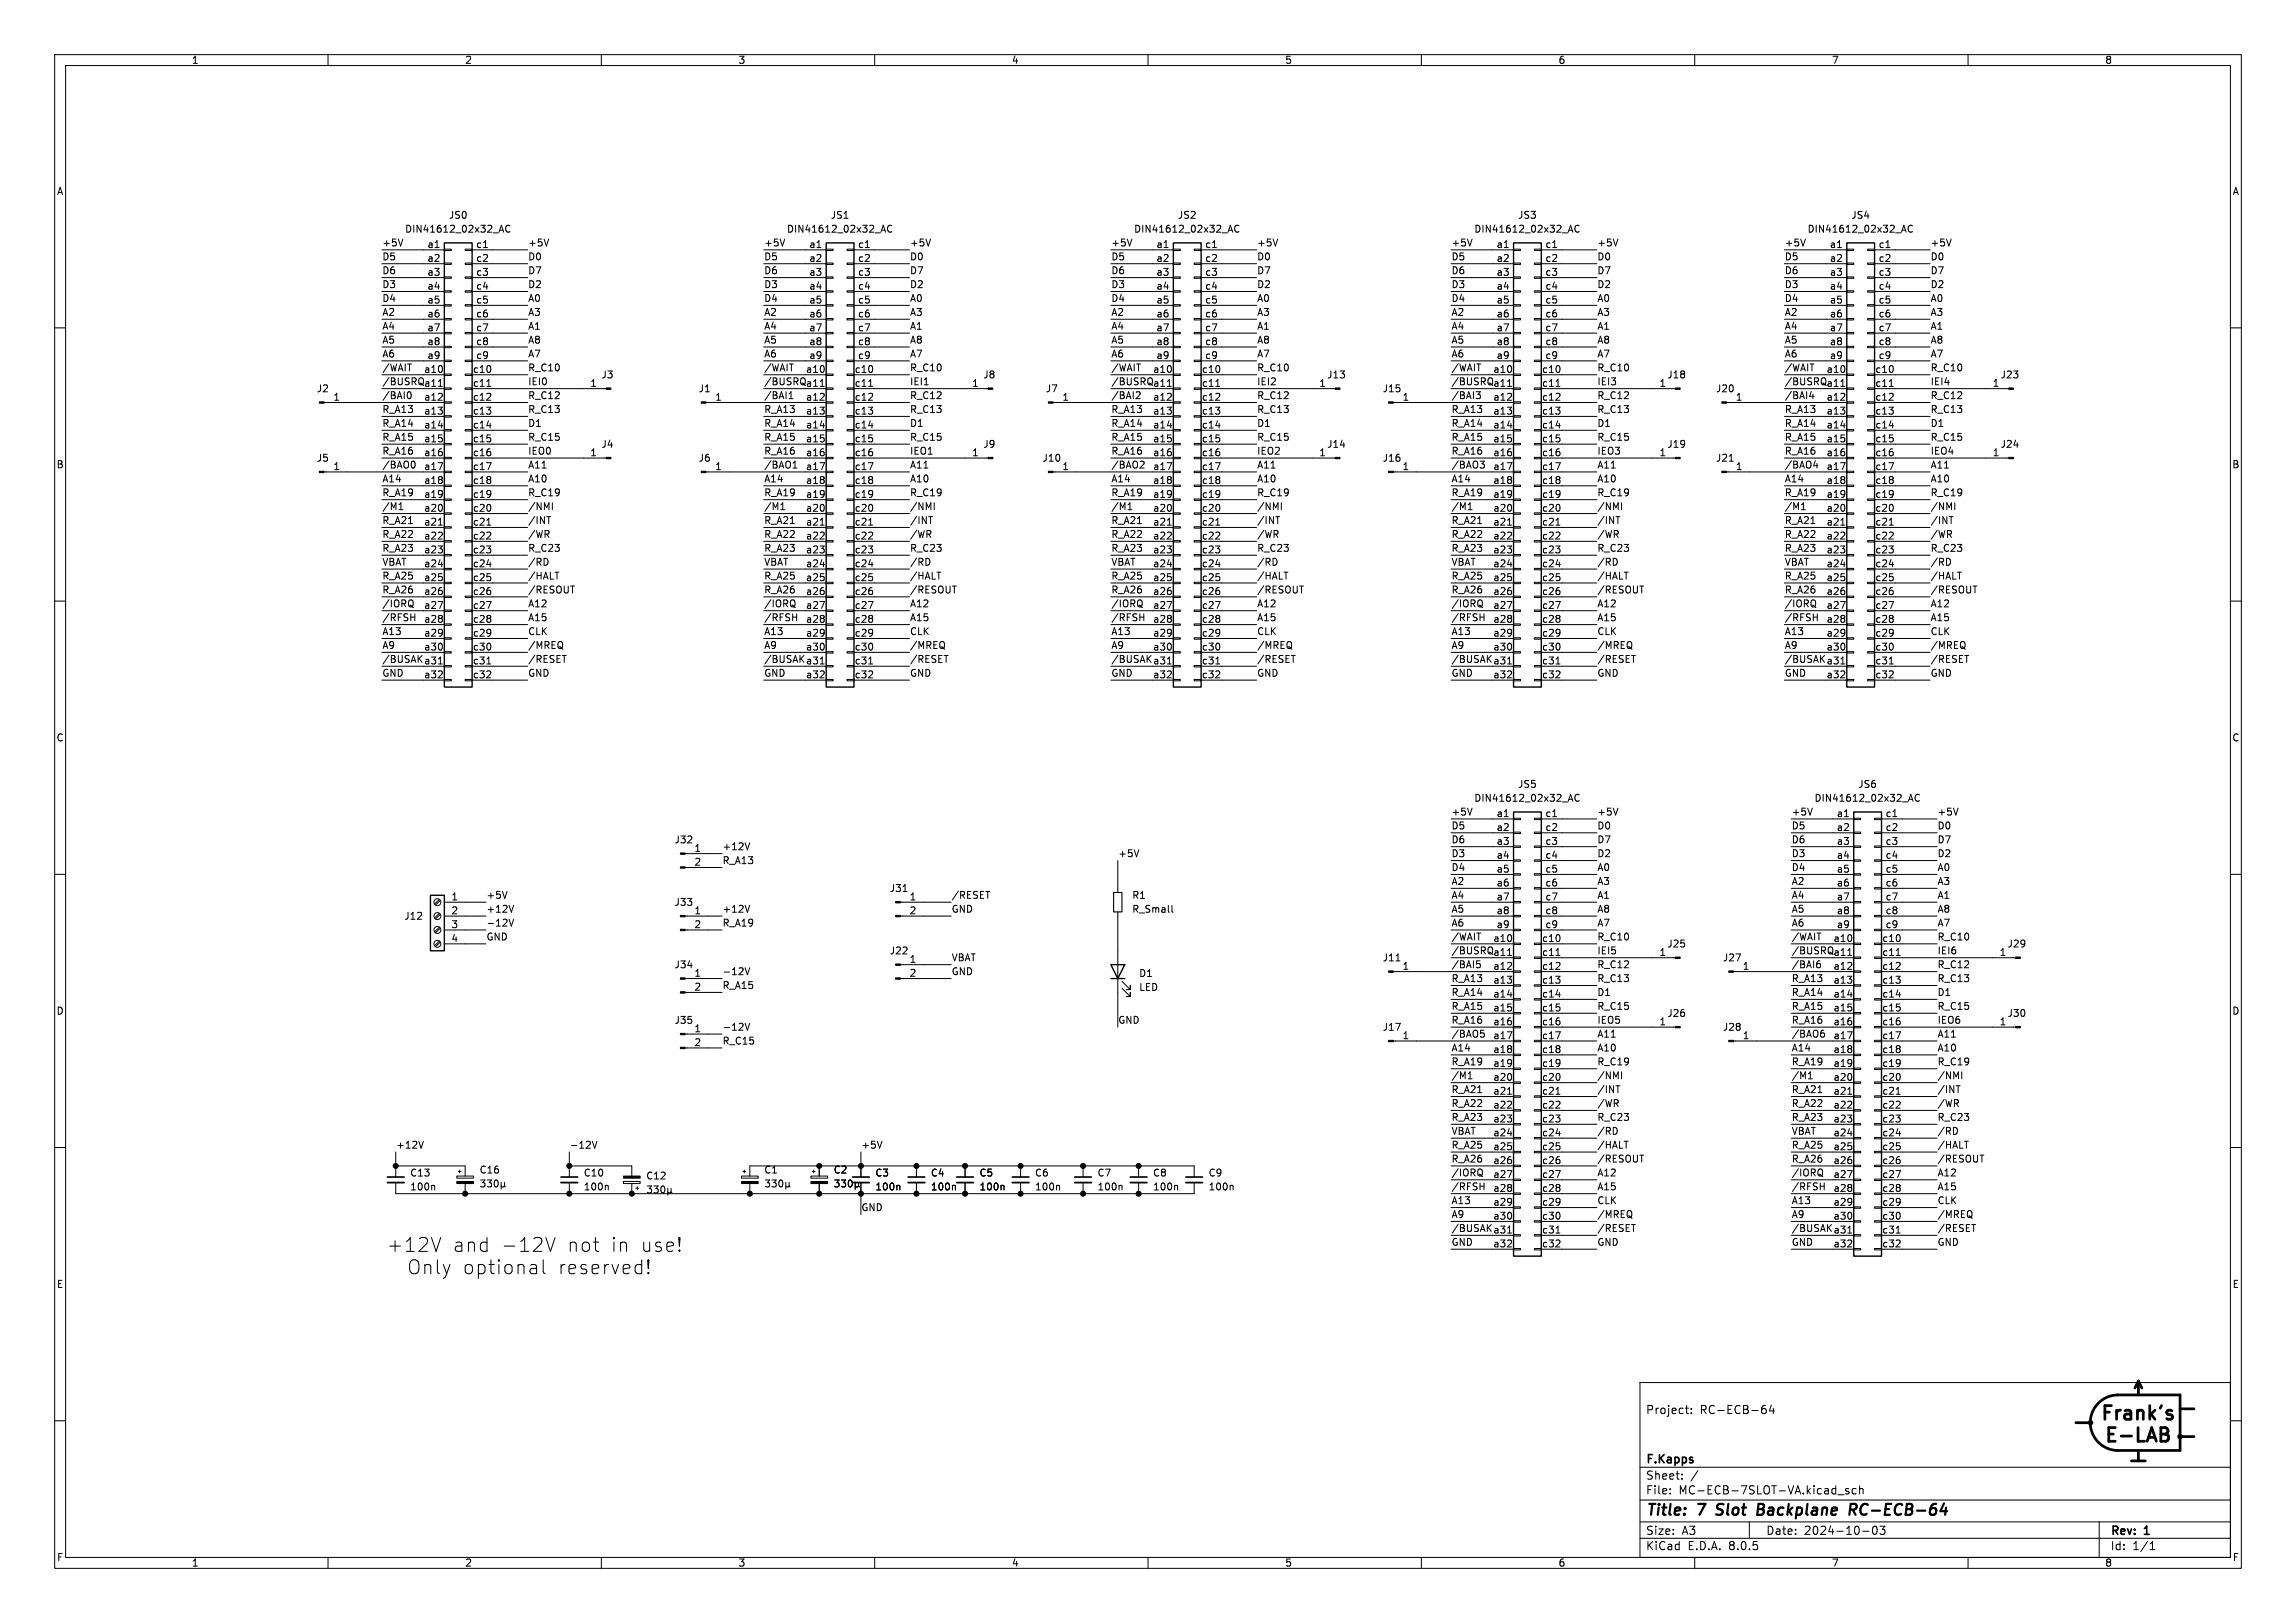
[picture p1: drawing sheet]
<svg xmlns="http://www.w3.org/2000/svg" width="420mm" height="297mm" viewBox="0 0 420 297" stroke-linecap="round" stroke-linejoin="round" font-family="sans-serif">
<defs><g id="words">
<g font-size="3.5">
<text x="70.7" y="229.3">+12V</text>
<text x="74.5" y="233.4">Only</text>
<text x="82.8" y="229.3">and</text>
<text x="84.6" y="233.4">optional</text>
<text x="91.5" y="229.3">-12V</text>
<text x="101.9" y="233.4">reserved!</text>
<text x="103.6" y="229.3">not</text>
<text x="111.5" y="229.3">in</text>
<text x="116.9" y="229.3">use!</text>
</g>
<g font-size="2.8">
<text x="301" y="277.9">Title:</text>
<text x="310.6" y="277.9">7</text>
<text x="314.9" y="277.9">Slot</text>
<text x="323.1" y="277.9">Backplane</text>
<text x="340.8" y="277.9">RC-ECB-64</text>
</g>
<g font-size="2.1">
<text x="301" y="259">Project:</text>
<text x="310.9" y="259">RC-ECB-64</text>
<text x="301" y="268.2">F.Kapps</text>
<text x="301" y="273.7">File:</text>
<text x="301" y="271">Sheet:</text>
<text x="307.1" y="273.7">MC-ECB-7SLOT-VA.kicad_sch</text>
<text x="301" y="281.1">Size:</text>
<text x="307.6" y="281.1">A3</text>
<text x="323" y="281.1">Date:</text>
<text x="330" y="281.1">2024-10-03</text>
<text x="386" y="281.3">Rev:</text>
<text x="392.4" y="281.3">1</text>
<text x="301" y="283.9">KiCad</text>
<text x="308.7" y="283.9">E.D.A.</text>
<text x="316.3" y="283.9">8.0.5</text>
<text x="386" y="283.9">Id:</text>
<text x="390.1" y="283.9">1/1</text>
</g>
<g font-size="1.8">
<text x="35" y="11.9">1</text>
<text x="85" y="11.9">2</text>
<text x="135" y="11.9">3</text>
<text x="185" y="11.9">4</text>
<text x="235" y="11.9">5</text>
<text x="285" y="11.9">6</text>
<text x="335" y="11.9">7</text>
<text x="385" y="11.9">8</text>
<text x="10.3" y="35.9">A</text>
<text x="408.3" y="35.9">A</text>
<text x="82" y="40.2">JS0</text>
<text x="151.9" y="40.2">JS1</text>
<text x="215.4" y="40.2">JS2</text>
<text x="277.6" y="40.2">JS3</text>
<text x="338.6" y="40.2">JS4</text>
<text x="69.8" y="45.2">+5V</text>
<text x="69.8" y="47.7">D5</text>
<text x="74" y="42.8">DIN41612_02x32_AC</text>
<text x="78.1" y="45.5">a1</text>
<text x="87" y="45.5">c1</text>
<text x="96.5" y="47.7">D0</text>
<text x="96.5" y="45.2">+5V</text>
<text x="139.7" y="47.7">D5</text>
<text x="139.7" y="45.2">+5V</text>
<text x="143.9" y="42.8">DIN41612_02x32_AC</text>
<text x="147.9" y="45.5">a1</text>
<text x="156.9" y="45.5">c1</text>
<text x="166.4" y="45.2">+5V</text>
<text x="166.4" y="47.7">D0</text>
<text x="203.2" y="45.2">+5V</text>
<text x="203.2" y="47.7">D5</text>
<text x="207.4" y="42.8">DIN41612_02x32_AC</text>
<text x="211.4" y="45.5">a1</text>
<text x="220.4" y="45.5">c1</text>
<text x="229.9" y="45.2">+5V</text>
<text x="229.9" y="47.7">D0</text>
<text x="265.4" y="45.2">+5V</text>
<text x="265.4" y="47.7">D5</text>
<text x="269.6" y="42.8">DIN41612_02x32_AC</text>
<text x="273.7" y="45.5">a1</text>
<text x="282.6" y="45.5">c1</text>
<text x="292.1" y="47.7">D0</text>
<text x="292.1" y="45.2">+5V</text>
<text x="326.4" y="47.7">D5</text>
<text x="326.4" y="45.2">+5V</text>
<text x="330.6" y="42.8">DIN41612_02x32_AC</text>
<text x="334.6" y="45.5">a1</text>
<text x="343.6" y="45.5">c1</text>
<text x="353.1" y="47.7">D0</text>
<text x="353.1" y="45.2">+5V</text>
<text x="69.8" y="50.3">D6</text>
<text x="69.8" y="52.8">D3</text>
<text x="78.1" y="48">a2</text>
<text x="78.1" y="50.5">a3</text>
<text x="78.1" y="53.1">a4</text>
<text x="87" y="48">c2</text>
<text x="87" y="50.5">c3</text>
<text x="87" y="53.1">c4</text>
<text x="96.5" y="52.8">D2</text>
<text x="96.5" y="50.3">D7</text>
<text x="139.7" y="50.3">D6</text>
<text x="139.7" y="52.8">D3</text>
<text x="147.9" y="48">a2</text>
<text x="147.9" y="50.5">a3</text>
<text x="147.9" y="53.1">a4</text>
<text x="156.9" y="48">c2</text>
<text x="156.9" y="50.5">c3</text>
<text x="156.9" y="53.1">c4</text>
<text x="166.4" y="52.8">D2</text>
<text x="166.4" y="50.3">D7</text>
<text x="203.2" y="52.8">D3</text>
<text x="203.2" y="50.3">D6</text>
<text x="211.4" y="48">a2</text>
<text x="211.4" y="50.5">a3</text>
<text x="211.4" y="53.1">a4</text>
<text x="220.4" y="48">c2</text>
<text x="220.4" y="50.5">c3</text>
<text x="220.4" y="53.1">c4</text>
<text x="229.9" y="50.3">D7</text>
<text x="229.9" y="52.8">D2</text>
<text x="265.4" y="50.3">D6</text>
<text x="265.4" y="52.8">D3</text>
<text x="273.7" y="48">a2</text>
<text x="273.7" y="50.5">a3</text>
<text x="273.7" y="53.1">a4</text>
<text x="282.6" y="48">c2</text>
<text x="282.6" y="50.5">c3</text>
<text x="282.6" y="53.1">c4</text>
<text x="292.1" y="52.8">D2</text>
<text x="292.1" y="50.3">D7</text>
<text x="326.4" y="50.3">D6</text>
<text x="326.4" y="52.8">D3</text>
<text x="334.6" y="48">a2</text>
<text x="334.6" y="50.5">a3</text>
<text x="334.6" y="53.1">a4</text>
<text x="343.6" y="48">c2</text>
<text x="343.6" y="50.5">c3</text>
<text x="343.6" y="53.1">c4</text>
<text x="353.1" y="50.3">D7</text>
<text x="353.1" y="52.8">D2</text>
<text x="69.8" y="57.9">A2</text>
<text x="69.8" y="55.3">D4</text>
<text x="78.1" y="55.6">a5</text>
<text x="78.1" y="58.2">a6</text>
<text x="87" y="55.6">c5</text>
<text x="87" y="58.2">c6</text>
<text x="96.5" y="57.9">A3</text>
<text x="96.5" y="55.3">A0</text>
<text x="139.7" y="57.9">A2</text>
<text x="139.7" y="55.3">D4</text>
<text x="147.9" y="55.6">a5</text>
<text x="147.9" y="58.2">a6</text>
<text x="156.9" y="55.6">c5</text>
<text x="156.9" y="58.2">c6</text>
<text x="166.4" y="55.3">A0</text>
<text x="166.4" y="57.9">A3</text>
<text x="203.2" y="57.9">A2</text>
<text x="203.2" y="55.3">D4</text>
<text x="211.4" y="55.6">a5</text>
<text x="211.4" y="58.2">a6</text>
<text x="220.4" y="55.6">c5</text>
<text x="220.4" y="58.2">c6</text>
<text x="229.9" y="55.3">A0</text>
<text x="229.9" y="57.9">A3</text>
<text x="265.4" y="57.9">A2</text>
<text x="265.4" y="55.3">D4</text>
<text x="273.7" y="55.6">a5</text>
<text x="273.7" y="58.2">a6</text>
<text x="282.6" y="55.6">c5</text>
<text x="282.6" y="58.2">c6</text>
<text x="292.1" y="55.3">A0</text>
<text x="292.1" y="57.9">A3</text>
<text x="326.4" y="55.3">D4</text>
<text x="326.4" y="57.9">A2</text>
<text x="334.6" y="55.6">a5</text>
<text x="334.6" y="58.2">a6</text>
<text x="343.6" y="55.6">c5</text>
<text x="343.6" y="58.2">c6</text>
<text x="353.1" y="57.9">A3</text>
<text x="353.1" y="55.3">A0</text>
<text x="69.8" y="63">A5</text>
<text x="69.8" y="65.5">A6</text>
<text x="69.8" y="60.4">A4</text>
<text x="78.1" y="60.7">a7</text>
<text x="78.1" y="63.2">a8</text>
<text x="78.1" y="65.8">a9</text>
<text x="87" y="60.7">c7</text>
<text x="87" y="63.2">c8</text>
<text x="87" y="65.8">c9</text>
<text x="96.5" y="63">A8</text>
<text x="96.5" y="60.4">A1</text>
<text x="96.5" y="65.5">A7</text>
<text x="139.7" y="60.4">A4</text>
<text x="139.7" y="63">A5</text>
<text x="139.7" y="65.5">A6</text>
<text x="147.9" y="60.7">a7</text>
<text x="147.9" y="63.2">a8</text>
<text x="147.9" y="65.8">a9</text>
<text x="156.9" y="60.7">c7</text>
<text x="156.9" y="63.2">c8</text>
<text x="156.9" y="65.8">c9</text>
<text x="166.4" y="60.4">A1</text>
<text x="166.4" y="63">A8</text>
<text x="166.4" y="65.5">A7</text>
<text x="203.2" y="60.4">A4</text>
<text x="203.2" y="63">A5</text>
<text x="203.2" y="65.5">A6</text>
<text x="211.4" y="60.7">a7</text>
<text x="211.4" y="63.2">a8</text>
<text x="211.4" y="65.8">a9</text>
<text x="220.4" y="60.7">c7</text>
<text x="220.4" y="63.2">c8</text>
<text x="220.4" y="65.8">c9</text>
<text x="229.9" y="65.5">A7</text>
<text x="229.9" y="63">A8</text>
<text x="229.9" y="60.4">A1</text>
<text x="265.4" y="60.4">A4</text>
<text x="265.4" y="63">A5</text>
<text x="265.4" y="65.5">A6</text>
<text x="273.7" y="60.7">a7</text>
<text x="273.7" y="63.2">a8</text>
<text x="273.7" y="65.8">a9</text>
<text x="282.6" y="60.7">c7</text>
<text x="282.6" y="63.2">c8</text>
<text x="282.6" y="65.8">c9</text>
<text x="292.1" y="63">A8</text>
<text x="292.1" y="60.4">A1</text>
<text x="292.1" y="65.5">A7</text>
<text x="326.4" y="63">A5</text>
<text x="326.4" y="65.5">A6</text>
<text x="326.4" y="60.4">A4</text>
<text x="334.6" y="60.7">a7</text>
<text x="334.6" y="63.2">a8</text>
<text x="334.6" y="65.8">a9</text>
<text x="343.6" y="60.7">c7</text>
<text x="343.6" y="63.2">c8</text>
<text x="343.6" y="65.8">c9</text>
<text x="353.1" y="60.4">A1</text>
<text x="353.1" y="63">A8</text>
<text x="353.1" y="65.5">A7</text>
<text x="57.9" y="72">J2</text>
<text x="69.8" y="70.6">/BUSRQ a11</text>
<text x="69.8" y="68">/WAIT</text>
<text x="77.5" y="68.3">a10</text>
<text x="86.4" y="68.3">c10</text>
<text x="86.4" y="70.9">c11</text>
<text x="96.5" y="70.6">IEI0</text>
<text x="96.5" y="68">R_C10</text>
<text x="107.9" y="70.9">1</text>
<text x="109.9" y="69.4">J3</text>
<text x="127.7" y="72">J1</text>
<text x="139.7" y="70.6">/BUSRQ a11</text>
<text x="139.7" y="68">/WAIT</text>
<text x="147.3" y="68.3">a10</text>
<text x="156.3" y="68.3">c10</text>
<text x="156.3" y="70.9">c11</text>
<text x="166.4" y="68">R_C10</text>
<text x="166.4" y="70.6">IEI1</text>
<text x="177.7" y="70.9">1</text>
<text x="179.8" y="69.4">J8</text>
<text x="191.2" y="72">J7</text>
<text x="203.2" y="68">/WAIT</text>
<text x="203.2" y="70.6">/BUSRQ a11</text>
<text x="210.8" y="68.3">a10</text>
<text x="219.8" y="68.3">c10</text>
<text x="219.8" y="70.9">c11</text>
<text x="229.9" y="68">R_C10</text>
<text x="229.9" y="70.6">IEI2</text>
<text x="241.2" y="70.9">1</text>
<text x="242.7" y="69.4">J13</text>
<text x="252.8" y="72">J15</text>
<text x="265.4" y="70.6">/BUSRQ a11</text>
<text x="265.4" y="68">/WAIT</text>
<text x="273.1" y="68.3">a10</text>
<text x="282" y="68.3">c10</text>
<text x="282" y="70.9">c11</text>
<text x="292.1" y="70.6">IEI3</text>
<text x="292.1" y="68">R_C10</text>
<text x="303.5" y="70.9">1</text>
<text x="304.9" y="69.4">J18</text>
<text x="313.8" y="72">J20</text>
<text x="326.4" y="68">/WAIT</text>
<text x="326.4" y="70.6">/BUSRQ a11</text>
<text x="334" y="68.3">a10</text>
<text x="343" y="68.3">c10</text>
<text x="343" y="70.9">c11</text>
<text x="353.1" y="68">R_C10</text>
<text x="353.1" y="70.6">IEI4</text>
<text x="364.4" y="70.9">1</text>
<text x="365.9" y="69.4">J23</text>
<text x="60.9" y="73.4">1</text>
<text x="69.8" y="75.7">R_A13</text>
<text x="69.8" y="73.1">/BAI0</text>
<text x="77.5" y="73.4">a12</text>
<text x="77.5" y="75.9">a13</text>
<text x="86.4" y="73.4">c12</text>
<text x="86.4" y="75.9">c13</text>
<text x="96.5" y="73.1">R_C12</text>
<text x="96.5" y="75.7">R_C13</text>
<text x="130.7" y="73.4">1</text>
<text x="139.7" y="73.1">/BAI1</text>
<text x="139.7" y="75.7">R_A13</text>
<text x="147.3" y="73.4">a12</text>
<text x="147.3" y="75.9">a13</text>
<text x="156.3" y="73.4">c12</text>
<text x="156.3" y="75.9">c13</text>
<text x="166.4" y="73.1">R_C12</text>
<text x="166.4" y="75.7">R_C13</text>
<text x="194.2" y="73.4">1</text>
<text x="203.2" y="75.7">R_A13</text>
<text x="203.2" y="73.1">/BAI2</text>
<text x="210.8" y="73.4">a12</text>
<text x="210.8" y="75.9">a13</text>
<text x="219.8" y="73.4">c12</text>
<text x="219.8" y="75.9">c13</text>
<text x="229.9" y="75.7">R_C13</text>
<text x="229.9" y="73.1">R_C12</text>
<text x="256.5" y="73.4">1</text>
<text x="265.4" y="73.1">/BAI3</text>
<text x="265.4" y="75.7">R_A13</text>
<text x="273.1" y="73.4">a12</text>
<text x="273.1" y="75.9">a13</text>
<text x="282" y="73.4">c12</text>
<text x="282" y="75.9">c13</text>
<text x="292.1" y="75.7">R_C13</text>
<text x="292.1" y="73.1">R_C12</text>
<text x="317.4" y="73.4">1</text>
<text x="326.4" y="73.1">/BAI4</text>
<text x="326.4" y="75.7">R_A13</text>
<text x="334" y="73.4">a12</text>
<text x="334" y="75.9">a13</text>
<text x="343" y="73.4">c12</text>
<text x="343" y="75.9">c13</text>
<text x="353.1" y="75.7">R_C13</text>
<text x="353.1" y="73.1">R_C12</text>
<text x="69.8" y="78.2">R_A14</text>
<text x="69.8" y="83.3">R_A16</text>
<text x="69.8" y="80.7">R_A15</text>
<text x="77.5" y="78.5">a14</text>
<text x="77.5" y="81">a15</text>
<text x="77.5" y="83.6">a16</text>
<text x="86.4" y="78.5">c14</text>
<text x="86.4" y="81">c15</text>
<text x="86.4" y="83.6">c16</text>
<text x="96.5" y="78.2">D1</text>
<text x="96.5" y="83.3">IEO0</text>
<text x="96.5" y="80.7">R_C15</text>
<text x="107.9" y="83.6">1</text>
<text x="109.9" y="82.1">J4</text>
<text x="139.7" y="80.7">R_A15</text>
<text x="139.7" y="83.3">R_A16</text>
<text x="139.7" y="78.2">R_A14</text>
<text x="147.3" y="78.5">a14</text>
<text x="147.3" y="81">a15</text>
<text x="147.3" y="83.6">a16</text>
<text x="156.3" y="78.5">c14</text>
<text x="156.3" y="81">c15</text>
<text x="156.3" y="83.6">c16</text>
<text x="166.4" y="78.2">D1</text>
<text x="166.4" y="83.3">IEO1</text>
<text x="166.4" y="80.7">R_C15</text>
<text x="177.7" y="83.6">1</text>
<text x="179.8" y="82.1">J9</text>
<text x="203.2" y="78.2">R_A14</text>
<text x="203.2" y="80.7">R_A15</text>
<text x="203.2" y="83.3">R_A16</text>
<text x="210.8" y="78.5">a14</text>
<text x="210.8" y="81">a15</text>
<text x="210.8" y="83.6">a16</text>
<text x="219.8" y="78.5">c14</text>
<text x="219.8" y="81">c15</text>
<text x="219.8" y="83.6">c16</text>
<text x="229.9" y="78.2">D1</text>
<text x="229.9" y="83.3">IEO2</text>
<text x="229.9" y="80.7">R_C15</text>
<text x="241.2" y="83.6">1</text>
<text x="242.7" y="82.1">J14</text>
<text x="265.4" y="83.3">R_A16</text>
<text x="265.4" y="78.2">R_A14</text>
<text x="265.4" y="80.7">R_A15</text>
<text x="273.1" y="78.5">a14</text>
<text x="273.1" y="81">a15</text>
<text x="273.1" y="83.6">a16</text>
<text x="282" y="78.5">c14</text>
<text x="282" y="81">c15</text>
<text x="282" y="83.6">c16</text>
<text x="292.1" y="83.3">IEO3</text>
<text x="292.1" y="78.2">D1</text>
<text x="292.1" y="80.7">R_C15</text>
<text x="303.5" y="83.6">1</text>
<text x="304.9" y="82.1">J19</text>
<text x="326.4" y="83.3">R_A16</text>
<text x="326.4" y="78.2">R_A14</text>
<text x="326.4" y="80.7">R_A15</text>
<text x="334" y="78.5">a14</text>
<text x="334" y="81">a15</text>
<text x="334" y="83.6">a16</text>
<text x="343" y="78.5">c14</text>
<text x="343" y="81">c15</text>
<text x="343" y="83.6">c16</text>
<text x="353.1" y="80.7">R_C15</text>
<text x="353.1" y="83.3">IEO4</text>
<text x="353.1" y="78.2">D1</text>
<text x="364.4" y="83.6">1</text>
<text x="365.9" y="82.1">J24</text>
<text x="10.3" y="85.9">B</text>
<text x="57.9" y="84.7">J5</text>
<text x="60.9" y="86.1">1</text>
<text x="69.8" y="85.8">/BAO0</text>
<text x="69.8" y="88.4">A14</text>
<text x="77.5" y="86.1">a17</text>
<text x="77.5" y="88.6">a18</text>
<text x="86.4" y="86.1">c17</text>
<text x="86.4" y="88.6">c18</text>
<text x="96.5" y="88.4">A10</text>
<text x="96.5" y="85.8">A11</text>
<text x="127.7" y="84.7">J6</text>
<text x="130.7" y="86.1">1</text>
<text x="139.7" y="85.8">/BAO1</text>
<text x="139.7" y="88.4">A14</text>
<text x="147.3" y="86.1">a17</text>
<text x="147.3" y="88.6">a18</text>
<text x="156.3" y="86.1">c17</text>
<text x="156.3" y="88.6">c18</text>
<text x="166.4" y="88.4">A10</text>
<text x="166.4" y="85.8">A11</text>
<text x="190.6" y="84.7">J10</text>
<text x="194.2" y="86.1">1</text>
<text x="203.2" y="88.4">A14</text>
<text x="203.2" y="85.8">/BAO2</text>
<text x="210.8" y="86.1">a17</text>
<text x="210.8" y="88.6">a18</text>
<text x="219.8" y="86.1">c17</text>
<text x="219.8" y="88.6">c18</text>
<text x="229.9" y="88.4">A10</text>
<text x="229.9" y="85.8">A11</text>
<text x="252.8" y="84.7">J16</text>
<text x="256.5" y="86.1">1</text>
<text x="265.4" y="88.4">A14</text>
<text x="265.4" y="85.8">/BAO3</text>
<text x="273.1" y="86.1">a17</text>
<text x="273.1" y="88.6">a18</text>
<text x="282" y="86.1">c17</text>
<text x="282" y="88.6">c18</text>
<text x="292.1" y="85.8">A11</text>
<text x="292.1" y="88.4">A10</text>
<text x="313.8" y="84.7">J21</text>
<text x="317.4" y="86.1">1</text>
<text x="326.4" y="88.4">A14</text>
<text x="326.4" y="85.8">/BAO4</text>
<text x="334" y="86.1">a17</text>
<text x="334" y="88.6">a18</text>
<text x="343" y="86.1">c17</text>
<text x="343" y="88.6">c18</text>
<text x="353.1" y="85.8">A11</text>
<text x="353.1" y="88.4">A10</text>
<text x="408.2" y="85.9">B</text>
<text x="69.8" y="93.4">/M1</text>
<text x="69.8" y="96">R_A21</text>
<text x="69.8" y="90.9">R_A19</text>
<text x="77.5" y="91.2">a19</text>
<text x="77.5" y="93.7">a20</text>
<text x="86.4" y="91.2">c19</text>
<text x="86.4" y="93.7">c20</text>
<text x="96.5" y="93.4">/NMI</text>
<text x="96.5" y="96">/INT</text>
<text x="96.5" y="90.9">R_C19</text>
<text x="139.7" y="90.9">R_A19</text>
<text x="139.7" y="96">R_A21</text>
<text x="139.7" y="93.4">/M1</text>
<text x="147.3" y="91.2">a19</text>
<text x="147.3" y="93.7">a20</text>
<text x="156.3" y="91.2">c19</text>
<text x="156.3" y="93.7">c20</text>
<text x="166.4" y="93.4">/NMI</text>
<text x="166.4" y="90.9">R_C19</text>
<text x="166.4" y="96">/INT</text>
<text x="203.2" y="96">R_A21</text>
<text x="203.2" y="93.4">/M1</text>
<text x="203.2" y="90.9">R_A19</text>
<text x="210.8" y="91.2">a19</text>
<text x="210.8" y="93.7">a20</text>
<text x="219.8" y="91.2">c19</text>
<text x="219.8" y="93.7">c20</text>
<text x="229.9" y="96">/INT</text>
<text x="229.9" y="90.9">R_C19</text>
<text x="229.9" y="93.4">/NMI</text>
<text x="265.4" y="90.9">R_A19</text>
<text x="265.4" y="93.4">/M1</text>
<text x="265.4" y="96">R_A21</text>
<text x="273.1" y="91.2">a19</text>
<text x="273.1" y="93.7">a20</text>
<text x="282" y="91.2">c19</text>
<text x="282" y="93.7">c20</text>
<text x="292.1" y="90.9">R_C19</text>
<text x="292.1" y="96">/INT</text>
<text x="292.1" y="93.4">/NMI</text>
<text x="326.4" y="96">R_A21</text>
<text x="326.4" y="93.4">/M1</text>
<text x="326.4" y="90.9">R_A19</text>
<text x="334" y="91.2">a19</text>
<text x="334" y="93.7">a20</text>
<text x="343" y="91.2">c19</text>
<text x="343" y="93.7">c20</text>
<text x="353.1" y="90.9">R_C19</text>
<text x="353.1" y="96">/INT</text>
<text x="353.1" y="93.4">/NMI</text>
<text x="69.8" y="98.5">R_A22</text>
<text x="69.8" y="101.1">R_A23</text>
<text x="77.5" y="96.3">a21</text>
<text x="77.5" y="98.8">a22</text>
<text x="77.5" y="101.3">a23</text>
<text x="86.4" y="96.3">c21</text>
<text x="86.4" y="98.8">c22</text>
<text x="86.4" y="101.3">c23</text>
<text x="96.5" y="98.5">/WR</text>
<text x="96.5" y="101.1">R_C23</text>
<text x="139.7" y="101.1">R_A23</text>
<text x="139.7" y="98.5">R_A22</text>
<text x="147.3" y="96.3">a21</text>
<text x="147.3" y="98.8">a22</text>
<text x="147.3" y="101.3">a23</text>
<text x="156.3" y="96.3">c21</text>
<text x="156.3" y="98.8">c22</text>
<text x="156.3" y="101.3">c23</text>
<text x="166.4" y="98.5">/WR</text>
<text x="166.4" y="101.1">R_C23</text>
<text x="203.2" y="101.1">R_A23</text>
<text x="203.2" y="98.5">R_A22</text>
<text x="210.8" y="96.3">a21</text>
<text x="210.8" y="98.8">a22</text>
<text x="210.8" y="101.3">a23</text>
<text x="219.8" y="96.3">c21</text>
<text x="219.8" y="98.8">c22</text>
<text x="219.8" y="101.3">c23</text>
<text x="229.9" y="98.5">/WR</text>
<text x="229.9" y="101.1">R_C23</text>
<text x="265.4" y="101.1">R_A23</text>
<text x="265.4" y="98.5">R_A22</text>
<text x="273.1" y="96.3">a21</text>
<text x="273.1" y="98.8">a22</text>
<text x="273.1" y="101.3">a23</text>
<text x="282" y="96.3">c21</text>
<text x="282" y="98.8">c22</text>
<text x="282" y="101.3">c23</text>
<text x="292.1" y="98.5">/WR</text>
<text x="292.1" y="101.1">R_C23</text>
<text x="326.4" y="101.1">R_A23</text>
<text x="326.4" y="98.5">R_A22</text>
<text x="334" y="96.3">a21</text>
<text x="334" y="98.8">a22</text>
<text x="334" y="101.3">a23</text>
<text x="343" y="96.3">c21</text>
<text x="343" y="98.8">c22</text>
<text x="343" y="101.3">c23</text>
<text x="353.1" y="98.5">/WR</text>
<text x="353.1" y="101.1">R_C23</text>
<text x="69.8" y="106.1">R_A25</text>
<text x="69.8" y="103.6">VBAT</text>
<text x="77.5" y="103.9">a24</text>
<text x="77.5" y="106.4">a25</text>
<text x="86.4" y="103.9">c24</text>
<text x="86.4" y="106.4">c25</text>
<text x="96.5" y="103.6">/RD</text>
<text x="96.5" y="106.1">/HALT</text>
<text x="139.7" y="103.6">VBAT</text>
<text x="139.7" y="106.1">R_A25</text>
<text x="147.3" y="103.9">a24</text>
<text x="147.3" y="106.4">a25</text>
<text x="156.3" y="103.9">c24</text>
<text x="156.3" y="106.4">c25</text>
<text x="166.4" y="103.6">/RD</text>
<text x="166.4" y="106.1">/HALT</text>
<text x="203.2" y="103.6">VBAT</text>
<text x="203.2" y="106.1">R_A25</text>
<text x="210.8" y="103.9">a24</text>
<text x="210.8" y="106.4">a25</text>
<text x="219.8" y="103.9">c24</text>
<text x="219.8" y="106.4">c25</text>
<text x="229.9" y="103.6">/RD</text>
<text x="229.9" y="106.1">/HALT</text>
<text x="265.4" y="103.6">VBAT</text>
<text x="265.4" y="106.1">R_A25</text>
<text x="273.1" y="103.9">a24</text>
<text x="273.1" y="106.4">a25</text>
<text x="282" y="103.9">c24</text>
<text x="282" y="106.4">c25</text>
<text x="292.1" y="103.6">/RD</text>
<text x="292.1" y="106.1">/HALT</text>
<text x="326.4" y="103.6">VBAT</text>
<text x="326.4" y="106.1">R_A25</text>
<text x="334" y="103.9">a24</text>
<text x="334" y="106.4">a25</text>
<text x="343" y="103.9">c24</text>
<text x="343" y="106.4">c25</text>
<text x="353.1" y="103.6">/RD</text>
<text x="353.1" y="106.1">/HALT</text>
<text x="69.8" y="113.8">/RFSH</text>
<text x="69.8" y="111.2">/IORQ</text>
<text x="69.8" y="108.7">R_A26</text>
<text x="77.5" y="109">a26</text>
<text x="77.5" y="111.5">a27</text>
<text x="86.4" y="109">c26</text>
<text x="86.4" y="111.5">c27</text>
<text x="96.5" y="108.7">/RESOUT</text>
<text x="96.5" y="113.8">A15</text>
<text x="96.5" y="111.2">A12</text>
<text x="139.7" y="113.8">/RFSH</text>
<text x="139.7" y="108.7">R_A26</text>
<text x="139.7" y="111.2">/IORQ</text>
<text x="147.3" y="109">a26</text>
<text x="147.3" y="111.5">a27</text>
<text x="156.3" y="109">c26</text>
<text x="156.3" y="111.5">c27</text>
<text x="166.4" y="108.7">/RESOUT</text>
<text x="166.4" y="113.8">A15</text>
<text x="166.4" y="111.2">A12</text>
<text x="203.2" y="113.8">/RFSH</text>
<text x="203.2" y="108.7">R_A26</text>
<text x="203.2" y="111.2">/IORQ</text>
<text x="210.8" y="109">a26</text>
<text x="210.8" y="111.5">a27</text>
<text x="219.8" y="109">c26</text>
<text x="219.8" y="111.5">c27</text>
<text x="229.9" y="108.7">/RESOUT</text>
<text x="229.9" y="111.2">A12</text>
<text x="229.9" y="113.8">A15</text>
<text x="265.4" y="108.7">R_A26</text>
<text x="265.4" y="113.8">/RFSH</text>
<text x="265.4" y="111.2">/IORQ</text>
<text x="273.1" y="109">a26</text>
<text x="273.1" y="111.5">a27</text>
<text x="282" y="109">c26</text>
<text x="282" y="111.5">c27</text>
<text x="292.1" y="108.7">/RESOUT</text>
<text x="292.1" y="111.2">A12</text>
<text x="292.1" y="113.8">A15</text>
<text x="326.4" y="113.8">/RFSH</text>
<text x="326.4" y="108.7">R_A26</text>
<text x="326.4" y="111.2">/IORQ</text>
<text x="334" y="109">a26</text>
<text x="334" y="111.5">a27</text>
<text x="343" y="109">c26</text>
<text x="343" y="111.5">c27</text>
<text x="353.1" y="111.2">A12</text>
<text x="353.1" y="108.7">/RESOUT</text>
<text x="353.1" y="113.8">A15</text>
<text x="69.8" y="116.3">A13</text>
<text x="69.8" y="118.8">A9</text>
<text x="77.5" y="114">a28</text>
<text x="77.5" y="116.6">a29</text>
<text x="77.5" y="119.1">a30</text>
<text x="86.4" y="114">c28</text>
<text x="86.4" y="116.6">c29</text>
<text x="86.4" y="119.1">c30</text>
<text x="96.5" y="116.3">CLK</text>
<text x="96.5" y="118.8">/MREQ</text>
<text x="139.7" y="116.3">A13</text>
<text x="139.7" y="118.8">A9</text>
<text x="147.3" y="114">a28</text>
<text x="147.3" y="116.6">a29</text>
<text x="147.3" y="119.1">a30</text>
<text x="156.3" y="114">c28</text>
<text x="156.3" y="116.6">c29</text>
<text x="156.3" y="119.1">c30</text>
<text x="166.4" y="118.8">/MREQ</text>
<text x="166.4" y="116.3">CLK</text>
<text x="203.2" y="118.8">A9</text>
<text x="203.2" y="116.3">A13</text>
<text x="210.8" y="114">a28</text>
<text x="210.8" y="116.6">a29</text>
<text x="210.8" y="119.1">a30</text>
<text x="219.8" y="114">c28</text>
<text x="219.8" y="116.6">c29</text>
<text x="219.8" y="119.1">c30</text>
<text x="229.9" y="116.3">CLK</text>
<text x="229.9" y="118.8">/MREQ</text>
<text x="265.4" y="116.3">A13</text>
<text x="265.4" y="118.8">A9</text>
<text x="273.1" y="114">a28</text>
<text x="273.1" y="116.6">a29</text>
<text x="273.1" y="119.1">a30</text>
<text x="282" y="114">c28</text>
<text x="282" y="116.6">c29</text>
<text x="282" y="119.1">c30</text>
<text x="292.1" y="118.8">/MREQ</text>
<text x="292.1" y="116.3">CLK</text>
<text x="326.4" y="118.8">A9</text>
<text x="326.4" y="116.3">A13</text>
<text x="334" y="114">a28</text>
<text x="334" y="116.6">a29</text>
<text x="334" y="119.1">a30</text>
<text x="343" y="114">c28</text>
<text x="343" y="116.6">c29</text>
<text x="343" y="119.1">c30</text>
<text x="353.1" y="116.3">CLK</text>
<text x="353.1" y="118.8">/MREQ</text>
<text x="69.8" y="123.9">GND</text>
<text x="69.8" y="121.4">/BUSAK a31</text>
<text x="77.5" y="124.2">a32</text>
<text x="86.4" y="121.7">c31</text>
<text x="86.4" y="124.2">c32</text>
<text x="96.5" y="121.4">/RESET</text>
<text x="96.5" y="123.9">GND</text>
<text x="139.7" y="121.4">/BUSAK a31</text>
<text x="139.7" y="123.9">GND</text>
<text x="147.3" y="124.2">a32</text>
<text x="156.3" y="121.7">c31</text>
<text x="156.3" y="124.2">c32</text>
<text x="166.4" y="121.4">/RESET</text>
<text x="166.4" y="123.9">GND</text>
<text x="203.2" y="123.9">GND</text>
<text x="203.2" y="121.4">/BUSAK a31</text>
<text x="210.8" y="124.2">a32</text>
<text x="219.8" y="121.7">c31</text>
<text x="219.8" y="124.2">c32</text>
<text x="229.9" y="123.9">GND</text>
<text x="229.9" y="121.4">/RESET</text>
<text x="265.4" y="123.9">GND</text>
<text x="265.4" y="121.4">/BUSAK a31</text>
<text x="273.1" y="124.2">a32</text>
<text x="282" y="121.7">c31</text>
<text x="282" y="124.2">c32</text>
<text x="292.1" y="121.4">/RESET</text>
<text x="292.1" y="123.9">GND</text>
<text x="326.4" y="121.4">/BUSAK a31</text>
<text x="326.4" y="123.9">GND</text>
<text x="334" y="124.2">a32</text>
<text x="343" y="121.7">c31</text>
<text x="343" y="124.2">c32</text>
<text x="353.1" y="121.4">/RESET</text>
<text x="353.1" y="123.9">GND</text>
<text x="10.3" y="135.9">C</text>
<text x="408.2" y="135.9">C</text>
<text x="265.4" y="149.3">+5V</text>
<text x="269.6" y="146.9">DIN41612_02x32_AC</text>
<text x="273.7" y="149.6">a1</text>
<text x="277.6" y="144.4">JS5</text>
<text x="282.6" y="149.6">c1</text>
<text x="292.1" y="149.3">+5V</text>
<text x="327.7" y="149.3">+5V</text>
<text x="331.8" y="146.9">DIN41612_02x32_AC</text>
<text x="335.9" y="149.6">a1</text>
<text x="339.8" y="144.4">JS6</text>
<text x="344.8" y="149.6">c1</text>
<text x="354.3" y="149.3">+5V</text>
<text x="123.3" y="154.5">J32</text>
<text x="126.9" y="156">1</text>
<text x="132.1" y="155.7">+12V</text>
<text x="265.4" y="154.4">D6</text>
<text x="265.4" y="151.9">D5</text>
<text x="273.7" y="152.1">a2</text>
<text x="273.7" y="154.7">a3</text>
<text x="282.6" y="152.1">c2</text>
<text x="282.6" y="154.7">c3</text>
<text x="292.1" y="154.4">D7</text>
<text x="292.1" y="151.9">D0</text>
<text x="327.7" y="154.4">D6</text>
<text x="327.7" y="151.9">D5</text>
<text x="335.9" y="152.1">a2</text>
<text x="335.9" y="154.7">a3</text>
<text x="344.8" y="152.1">c2</text>
<text x="344.8" y="154.7">c3</text>
<text x="354.3" y="154.4">D7</text>
<text x="354.3" y="151.9">D0</text>
<text x="126.9" y="158.5">2</text>
<text x="132.1" y="158.2">R_A13</text>
<text x="204.5" y="156.9">+5V</text>
<text x="265.4" y="156.9">D3</text>
<text x="265.4" y="159.5">D4</text>
<text x="273.7" y="157.2">a4</text>
<text x="273.7" y="159.8">a5</text>
<text x="282.6" y="157.2">c4</text>
<text x="282.6" y="159.8">c5</text>
<text x="292.1" y="159.5">A0</text>
<text x="292.1" y="156.9">D2</text>
<text x="327.7" y="156.9">D3</text>
<text x="327.7" y="159.5">D4</text>
<text x="335.9" y="157.2">a4</text>
<text x="335.9" y="159.8">a5</text>
<text x="344.8" y="157.2">c4</text>
<text x="344.8" y="159.8">c5</text>
<text x="354.3" y="156.9">D2</text>
<text x="354.3" y="159.5">A0</text>
<text x="82.5" y="164.8">1</text>
<text x="82.5" y="167.4">2</text>
<text x="88.9" y="164.6">+5V</text>
<text x="88.9" y="167.1">+12V</text>
<text x="123.3" y="166">J33</text>
<text x="126.9" y="167.4">1</text>
<text x="132.1" y="167.1">+12V</text>
<text x="162.7" y="163.4">J31</text>
<text x="166.3" y="164.8">1</text>
<text x="166.3" y="167.4">2</text>
<text x="174" y="167.1">GND</text>
<text x="174" y="164.6">/RESET</text>
<text x="207" y="164.7">R1</text>
<text x="207" y="167.2">R_Small</text>
<text x="265.4" y="167.1">A5</text>
<text x="265.4" y="164.6">A4</text>
<text x="265.4" y="162">A2</text>
<text x="273.7" y="162.3">a6</text>
<text x="273.7" y="164.8">a7</text>
<text x="273.7" y="167.4">a8</text>
<text x="282.6" y="162.3">c6</text>
<text x="282.6" y="164.8">c7</text>
<text x="282.6" y="167.4">c8</text>
<text x="292.1" y="162">A3</text>
<text x="292.1" y="164.6">A1</text>
<text x="292.1" y="167.1">A8</text>
<text x="327.7" y="164.6">A4</text>
<text x="327.7" y="162">A2</text>
<text x="327.7" y="167.1">A5</text>
<text x="335.9" y="162.3">a6</text>
<text x="335.9" y="164.8">a7</text>
<text x="335.9" y="167.4">a8</text>
<text x="344.8" y="162.3">c6</text>
<text x="344.8" y="164.8">c7</text>
<text x="344.8" y="167.4">c8</text>
<text x="354.3" y="167.1">A8</text>
<text x="354.3" y="164.6">A1</text>
<text x="354.3" y="162">A3</text>
<text x="73.9" y="168.5">J12</text>
<text x="82.5" y="169.9">3</text>
<text x="82.5" y="172.5">4</text>
<text x="88.9" y="172.2">GND</text>
<text x="88.9" y="169.6">-12V</text>
<text x="126.9" y="169.9">2</text>
<text x="132.1" y="169.6">R_A19</text>
<text x="265.4" y="169.6">A6</text>
<text x="265.4" y="172.2">/WAIT</text>
<text x="273.1" y="172.5">a10</text>
<text x="273.7" y="169.9">a9</text>
<text x="282" y="172.5">c10</text>
<text x="282.6" y="169.9">c9</text>
<text x="292.1" y="172.2">R_C10</text>
<text x="292.1" y="169.6">A7</text>
<text x="304.9" y="173.6">J25</text>
<text x="327.7" y="172.2">/WAIT</text>
<text x="327.7" y="169.6">A6</text>
<text x="335.3" y="172.5">a10</text>
<text x="335.9" y="169.9">a9</text>
<text x="344.2" y="172.5">c10</text>
<text x="344.8" y="169.9">c9</text>
<text x="354.3" y="172.2">R_C10</text>
<text x="354.3" y="169.6">A7</text>
<text x="367.1" y="173.6">J29</text>
<text x="123.3" y="177.4">J34</text>
<text x="126.9" y="178.8">1</text>
<text x="132.1" y="178.5">-12V</text>
<text x="162.7" y="174.9">J22</text>
<text x="166.3" y="176.3">1</text>
<text x="166.3" y="178.8">2</text>
<text x="174" y="176">VBAT</text>
<text x="174" y="178.5">GND</text>
<text x="208.3" y="179">D1</text>
<text x="252.8" y="176.1">J11</text>
<text x="256.5" y="177.5">1</text>
<text x="265.4" y="174.7">/BUSRQ a11</text>
<text x="265.4" y="179.8">R_A13</text>
<text x="265.4" y="177.3">/BAI5</text>
<text x="273.1" y="177.5">a12</text>
<text x="282" y="175">c11</text>
<text x="282" y="177.5">c12</text>
<text x="292.1" y="174.7">IEI5</text>
<text x="292.1" y="177.3">R_C12</text>
<text x="292.1" y="179.8">R_C13</text>
<text x="303.5" y="175">1</text>
<text x="315.1" y="176.1">J27</text>
<text x="318.7" y="177.5">1</text>
<text x="327.7" y="179.8">R_A13</text>
<text x="327.7" y="177.3">/BAI6</text>
<text x="327.7" y="174.7">/BUSRQ a11</text>
<text x="335.3" y="177.5">a12</text>
<text x="344.2" y="175">c11</text>
<text x="344.2" y="177.5">c12</text>
<text x="354.3" y="177.3">R_C12</text>
<text x="354.3" y="174.7">IEI6</text>
<text x="354.3" y="179.8">R_C13</text>
<text x="365.7" y="175">1</text>
<text x="10.3" y="185.9">D</text>
<text x="126.9" y="181.4">2</text>
<text x="132.1" y="181.1">R_A15</text>
<text x="208.3" y="181.5">LED</text>
<text x="265.4" y="184.9">R_A15</text>
<text x="265.4" y="182.3">R_A14</text>
<text x="273.1" y="180.1">a13</text>
<text x="273.1" y="182.6">a14</text>
<text x="273.1" y="185.2">a15</text>
<text x="282" y="180.1">c13</text>
<text x="282" y="182.6">c14</text>
<text x="282" y="185.2">c15</text>
<text x="292.1" y="184.9">R_C15</text>
<text x="292.1" y="182.3">D1</text>
<text x="327.7" y="182.3">R_A14</text>
<text x="327.7" y="184.9">R_A15</text>
<text x="335.3" y="180.1">a13</text>
<text x="335.3" y="182.6">a14</text>
<text x="335.3" y="185.2">a15</text>
<text x="344.2" y="180.1">c13</text>
<text x="344.2" y="182.6">c14</text>
<text x="344.2" y="185.2">c15</text>
<text x="354.3" y="184.9">R_C15</text>
<text x="354.3" y="182.3">D1</text>
<text x="408.2" y="185.9">D</text>
<text x="123.3" y="187.6">J35</text>
<text x="126.9" y="189">1</text>
<text x="126.9" y="191.5">2</text>
<text x="132.1" y="191.2">R_C15</text>
<text x="132.1" y="188.7">-12V</text>
<text x="204.5" y="187.4">GND</text>
<text x="252.8" y="188.8">J17</text>
<text x="256.5" y="190.2">1</text>
<text x="265.4" y="190">/BAO5</text>
<text x="265.4" y="187.4">R_A16</text>
<text x="273.1" y="187.7">a16</text>
<text x="273.1" y="190.2">a17</text>
<text x="282" y="187.7">c16</text>
<text x="282" y="190.2">c17</text>
<text x="292.1" y="190">A11</text>
<text x="292.1" y="187.4">IEO5</text>
<text x="303.5" y="187.7">1</text>
<text x="304.9" y="186.3">J26</text>
<text x="315.1" y="188.8">J28</text>
<text x="318.7" y="190.2">1</text>
<text x="327.7" y="190">/BAO6</text>
<text x="327.7" y="187.4">R_A16</text>
<text x="335.3" y="187.7">a16</text>
<text x="335.3" y="190.2">a17</text>
<text x="344.2" y="187.7">c16</text>
<text x="344.2" y="190.2">c17</text>
<text x="354.3" y="187.4">IEO6</text>
<text x="354.3" y="190">A11</text>
<text x="365.7" y="187.7">1</text>
<text x="367.1" y="186.3">J30</text>
<text x="265.4" y="192.5">A14</text>
<text x="265.4" y="197.6">/M1</text>
<text x="265.4" y="195">R_A19</text>
<text x="273.1" y="192.8">a18</text>
<text x="273.1" y="195.3">a19</text>
<text x="273.1" y="197.9">a20</text>
<text x="282" y="192.8">c18</text>
<text x="282" y="195.3">c19</text>
<text x="282" y="197.9">c20</text>
<text x="292.1" y="197.6">/NMI</text>
<text x="292.1" y="195">R_C19</text>
<text x="292.1" y="192.5">A10</text>
<text x="327.7" y="197.6">/M1</text>
<text x="327.7" y="195">R_A19</text>
<text x="327.7" y="192.5">A14</text>
<text x="335.3" y="192.8">a18</text>
<text x="335.3" y="195.3">a19</text>
<text x="335.3" y="197.9">a20</text>
<text x="344.2" y="192.8">c18</text>
<text x="344.2" y="195.3">c19</text>
<text x="344.2" y="197.9">c20</text>
<text x="354.3" y="197.6">/NMI</text>
<text x="354.3" y="195">R_C19</text>
<text x="354.3" y="192.5">A10</text>
<text x="265.4" y="202.7">R_A22</text>
<text x="265.4" y="200.1">R_A21</text>
<text x="273.1" y="200.4">a21</text>
<text x="273.1" y="202.9">a22</text>
<text x="282" y="200.4">c21</text>
<text x="282" y="202.9">c22</text>
<text x="292.1" y="200.1">/INT</text>
<text x="292.1" y="202.7">/WR</text>
<text x="327.7" y="200.1">R_A21</text>
<text x="327.7" y="202.7">R_A22</text>
<text x="335.3" y="200.4">a21</text>
<text x="335.3" y="202.9">a22</text>
<text x="344.2" y="200.4">c21</text>
<text x="344.2" y="202.9">c22</text>
<text x="354.3" y="200.1">/INT</text>
<text x="354.3" y="202.7">/WR</text>
<text x="265.4" y="207.7">VBAT</text>
<text x="265.4" y="205.2">R_A23</text>
<text x="273.1" y="205.5">a23</text>
<text x="273.1" y="208">a24</text>
<text x="282" y="205.5">c23</text>
<text x="282" y="208">c24</text>
<text x="292.1" y="205.2">R_C23</text>
<text x="292.1" y="207.7">/RD</text>
<text x="327.7" y="207.7">VBAT</text>
<text x="327.7" y="205.2">R_A23</text>
<text x="335.3" y="205.5">a23</text>
<text x="335.3" y="208">a24</text>
<text x="344.2" y="205.5">c23</text>
<text x="344.2" y="208">c24</text>
<text x="354.3" y="205.2">R_C23</text>
<text x="354.3" y="207.7">/RD</text>
<text x="72.4" y="210.3">+12V</text>
<text x="74.9" y="215.5">C13</text>
<text x="87.6" y="214.9">C16</text>
<text x="104.1" y="210.3">-12V</text>
<text x="106.7" y="215.5">C10</text>
<text x="139.7" y="214.9">C1</text>
<text x="152.4" y="214.9">C2</text>
<text x="157.5" y="210.3">+5V</text>
<text x="160" y="215.5">C3</text>
<text x="170.2" y="215.5">C4</text>
<text x="179.1" y="215.5">C5</text>
<text x="189.2" y="215.5">C6</text>
<text x="200.7" y="215.5">C7</text>
<text x="210.8" y="215.5">C8</text>
<text x="221" y="215.5">C9</text>
<text x="265.4" y="210.3">R_A25</text>
<text x="265.4" y="215.4">/IORQ</text>
<text x="265.4" y="212.8">R_A26</text>
<text x="273.1" y="210.6">a25</text>
<text x="273.1" y="213.1">a26</text>
<text x="273.1" y="215.6">a27</text>
<text x="282" y="210.6">c25</text>
<text x="282" y="213.1">c26</text>
<text x="282" y="215.6">c27</text>
<text x="292.1" y="210.3">/HALT</text>
<text x="292.1" y="212.8">/RESOUT</text>
<text x="292.1" y="215.4">A12</text>
<text x="327.7" y="210.3">R_A25</text>
<text x="327.7" y="212.8">R_A26</text>
<text x="327.7" y="215.4">/IORQ</text>
<text x="335.3" y="210.6">a25</text>
<text x="335.3" y="213.1">a26</text>
<text x="335.3" y="215.6">a27</text>
<text x="344.2" y="210.6">c25</text>
<text x="344.2" y="213.1">c26</text>
<text x="344.2" y="215.6">c27</text>
<text x="354.3" y="212.8">/RESOUT</text>
<text x="354.3" y="215.4">A12</text>
<text x="354.3" y="210.3">/HALT</text>
<text x="74.9" y="218">100n</text>
<text x="106.7" y="218">100n</text>
<text x="118.1" y="216">C12</text>
<text x="157.5" y="221.7">GND</text>
<text x="160" y="218">100n</text>
<text x="170.2" y="218">100n</text>
<text x="179.1" y="218">100n</text>
<text x="189.2" y="218">100n</text>
<text x="200.7" y="218">100n</text>
<text x="210.8" y="218">100n</text>
<text x="221" y="218">100n</text>
<text x="265.4" y="217.9">/RFSH</text>
<text x="265.4" y="220.4">A13</text>
<text x="273.1" y="218.2">a28</text>
<text x="273.1" y="220.7">a29</text>
<text x="282" y="218.2">c28</text>
<text x="282" y="220.7">c29</text>
<text x="292.1" y="217.9">A15</text>
<text x="292.1" y="220.4">CLK</text>
<text x="327.7" y="217.9">/RFSH</text>
<text x="327.7" y="220.4">A13</text>
<text x="335.3" y="218.2">a28</text>
<text x="335.3" y="220.7">a29</text>
<text x="344.2" y="218.2">c28</text>
<text x="344.2" y="220.7">c29</text>
<text x="354.3" y="217.9">A15</text>
<text x="354.3" y="220.4">CLK</text>
<text x="265.4" y="223">A9</text>
<text x="265.4" y="225.5">/BUSAK a31</text>
<text x="273.1" y="223.3">a30</text>
<text x="282" y="223.3">c30</text>
<text x="282" y="225.8">c31</text>
<text x="292.1" y="225.5">/RESET</text>
<text x="292.1" y="223">/MREQ</text>
<text x="327.7" y="225.5">/BUSAK a31</text>
<text x="327.7" y="223">A9</text>
<text x="335.3" y="223.3">a30</text>
<text x="344.2" y="223.3">c30</text>
<text x="344.2" y="225.8">c31</text>
<text x="354.3" y="223">/MREQ</text>
<text x="354.3" y="225.5">/RESET</text>
<text x="265.4" y="228.1">GND</text>
<text x="273.1" y="228.3">a32</text>
<text x="282" y="228.3">c32</text>
<text x="292.1" y="228.1">GND</text>
<text x="327.7" y="228.1">GND</text>
<text x="335.3" y="228.3">a32</text>
<text x="344.2" y="228.3">c32</text>
<text x="354.3" y="228.1">GND</text>
<text x="10.3" y="235.9">E</text>
<text x="408.3" y="235.9">E</text>
<text x="10.3" y="285.9">F</text>
<text x="35" y="286.9">1</text>
<text x="85" y="286.9">2</text>
<text x="135" y="286.9">3</text>
<text x="185" y="286.9">4</text>
<text x="235" y="286.9">5</text>
<text x="285" y="286.9">6</text>
<text x="335" y="286.9">7</text>
<text x="385" y="286.9">8</text>
<text x="408.3" y="285.9">F</text>
</g>
</g></defs>
<g fill="none" stroke="#000" stroke-width=".18">
<path d="M10 10h400v277h-400zM12 12h396v273h-396zM60 10v2M110 10v2M160 10v2M210 10v2M260 10v2M310 10v2M360 10v2M10 60h2M69.8 45.7h11.5M69.8 48.3h11.5"/>
<path d="M69.8 50.8h11.5M69.8 53.3h11.5M69.8 55.9h11.5M69.8 58.4h11.5M73.7 43.7l-.4 1.3M81.3 58.3h1.2v.2h-1.2zM81.3 55.8h1.2v.2h-1.2zM81.3 53.2h1.2v.3h-1.2zM81.3 50.7h1.2v.2h-1.2zM81.3 48.1h1.2v.3h-1.2zM81.3 45.6h1.2v.2h-1.2zM85.1 58.3h1.3v.2h-1.3z"/>
<path d="M85.1 55.8h1.3v.2h-1.3zM85.1 53.2h1.3v.3h-1.3zM85.1 50.7h1.3v.2h-1.3zM85.1 48.1h1.3v.3h-1.3zM85.1 45.6h1.3v.2h-1.3zM86.4 45.7h10.1M86.4 48.3h10.1M86.4 50.8h10.1M86.4 53.3h10.1M86.4 55.9h10.1M86.4 58.4h10.1M88.4 45.3h.8"/>
<path d="M91.4 42.1h.6M91.7 41.2l.4 1.3M93.3 41.3a.6 .6 0 0 0-.9 .5 .6 .6 0 0 0 .6 .7l.3-.1M100.4 43.7l-.5 1.3M139.7 45.7h11.4M139.7 48.3h11.4M139.7 50.8h11.4M139.7 53.3h11.4M139.7 55.9h11.4M139.7 58.4h11.4M143.5 43.7l-.4 1.3M151.1 58.3h1.3v.2h-1.3z"/>
<path d="M151.1 55.8h1.3v.2h-1.3zM151.1 53.2h1.3v.3h-1.3zM151.1 50.7h1.3v.2h-1.3zM151.1 48.1h1.3v.3h-1.3zM151.1 45.6h1.3v.2h-1.3zM154.9 58.3h1.3v.2h-1.3zM154.9 55.8h1.3v.2h-1.3zM154.9 53.2h1.3v.3h-1.3zM154.9 50.7h1.3v.2h-1.3zM154.9 48.1h1.3v.3h-1.3zM154.9 45.6h1.3v.2h-1.3zM156.2 45.7h10.2"/>
<path d="M156.2 48.3h10.2M156.2 50.8h10.2M156.2 53.3h10.2M156.2 55.9h10.2M156.2 58.4h10.2M158.3 45.3h.7M161.3 42.1h.6M161.6 41.2l.4 1.3M163.1 41.3a.6 .6 0 0 0-.8 .5 .6 .6 0 0 0 .6 .7l.2-.1M170.2 43.7l-.4 1.3M203.2 45.7h11.4M203.2 48.3h11.4"/>
<path d="M203.2 50.8h11.4M203.2 53.3h11.4M203.2 55.9h11.4M203.2 58.4h11.4M207 43.7l-.4 1.3M214.6 58.3h1.3v.2h-1.3zM214.6 55.8h1.3v.2h-1.3zM214.6 53.2h1.3v.3h-1.3zM214.6 50.7h1.3v.2h-1.3zM214.6 48.1h1.3v.3h-1.3zM214.6 45.6h1.3v.2h-1.3zM218.4 58.3h1.3v.2h-1.3z"/>
<path d="M218.4 55.8h1.3v.2h-1.3zM218.4 53.2h1.3v.3h-1.3zM218.4 50.7h1.3v.2h-1.3zM218.4 48.1h1.3v.3h-1.3zM218.4 45.6h1.3v.2h-1.3zM219.7 45.7h10.2M219.7 48.3h10.2M219.7 50.8h10.2M219.7 53.3h10.2M219.7 55.9h10.2M219.7 58.4h10.2M221.8 45.3h.7"/>
<path d="M224.8 42.1h.6M225.1 41.2l.4 1.3M226.6 41.3a.6 .6 0 0 0-.8 .5 .6 .6 0 0 0 .6 .7l.2-.1M233.7 43.7l-.4 1.3M265.4 45.7h11.5M265.4 48.3h11.5M265.4 50.8h11.5M265.4 53.3h11.5M265.4 55.9h11.5M265.4 58.4h11.5M269.3 43.7l-.4 1.3M276.9 58.3h1.2v.2h-1.2z"/>
<path d="M276.9 55.8h1.2v.2h-1.2zM276.9 53.2h1.2v.3h-1.2zM276.9 50.7h1.2v.2h-1.2zM276.9 48.1h1.2v.3h-1.2zM276.9 45.6h1.2v.2h-1.2zM280.7 58.3h1.2v.2h-1.2zM280.7 55.8h1.2v.2h-1.2zM280.7 53.2h1.2v.3h-1.2zM280.7 50.7h1.2v.2h-1.2zM280.7 48.1h1.2v.3h-1.2zM280.7 45.6h1.2v.2h-1.2zM281.9 45.7h10.2"/>
<path d="M281.9 48.3h10.2M281.9 50.8h10.2M281.9 53.3h10.2M281.9 55.9h10.2M281.9 58.4h10.2M284 45.3h.8M287 42.1h.6M287.3 41.2l.4 1.3M288.9 41.3a.6 .6 0 0 0-.9 .5 .6 .6 0 0 0 .6 .7l.3-.1M296 43.7l-.5 1.3M326.4 45.7h11.4M326.4 48.3h11.4"/>
<path d="M326.4 50.8h11.4M326.4 53.3h11.4M326.4 55.9h11.4M326.4 58.4h11.4M330.2 43.7l-.4 1.3M337.8 58.3h1.3v.2h-1.3zM337.8 55.8h1.3v.2h-1.3zM337.8 53.2h1.3v.3h-1.3zM337.8 50.7h1.3v.2h-1.3zM337.8 48.1h1.3v.3h-1.3zM337.8 45.6h1.3v.2h-1.3zM341.6 58.3h1.3v.2h-1.3z"/>
<path d="M341.6 55.8h1.3v.2h-1.3zM341.6 53.2h1.3v.3h-1.3zM341.6 50.7h1.3v.2h-1.3zM341.6 48.1h1.3v.3h-1.3zM341.6 45.6h1.3v.2h-1.3zM342.9 45.7h10.2M342.9 48.3h10.2M342.9 50.8h10.2M342.9 53.3h10.2M342.9 55.9h10.2M342.9 58.4h10.2M345 45.3h.7"/>
<path d="M347.9 42.1h.7M348.3 41.2l.4 1.3M349.8 41.3a.6 .6 0 0 0-.8 .5 .6 .6 0 0 0 .6 .7l.2-.1M356.9 43.7l-.4 1.3M408 60h2M59.3 73.7h22M69.8 71.1h11.5M69.8 68.6h11.5M69.8 76.2h11.5M69.8 78.7h11.5M69.8 61h11.5M69.8 63.5h11.5"/>
<path d="M69.8 66h11.5M74.7 71.7h.1a.68 .68 0 0 1 .4 .6 .68 .68 0 0 1-.4 .7l-.1-.1M80.2 70.7h.7M81.3 78.6h1.2v.3h-1.2zM81.3 76.1h1.2v.2h-1.2zM81.3 73.5h1.2v.3h-1.2zM81.3 71h1.2v.2h-1.2zM81.3 68.5h1.2v.2h-1.2zM81.3 65.9h1.2v.3h-1.2zM81.3 63.4h1.2v.2h-1.2zM81.3 60.8h1.2v.3h-1.2zM85.1 78.6h1.3v.3h-1.3z"/>
<path d="M85.1 76.1h1.3v.2h-1.3zM85.1 73.5h1.3v.3h-1.3zM85.1 71h1.3v.2h-1.3zM85.1 68.5h1.3v.2h-1.3zM85.1 65.9h1.3v.3h-1.3zM85.1 63.4h1.3v.2h-1.3zM85.1 60.8h1.3v.3h-1.3zM86.4 71.1h24.5M86.4 73.7h10.1M86.4 68.6h10.1M86.4 76.2h10.1M86.4 78.7h10.1"/>
<path d="M86.4 61h10.1M86.4 63.5h10.1M86.4 66h10.1M89.1 70.7h.7M89.1 77.9h.7M129.1 73.7h22M139.7 71.1h11.4M139.7 68.6h11.4M139.7 76.2h11.4M139.7 78.7h11.4M139.7 61h11.4M139.7 63.5h11.4"/>
<path d="M139.7 66h11.4M144.3 73h.8M144.3 72l.4-.3v1.3M150 70.7h.8M151.1 78.6h1.3v.3h-1.3zM151.1 76.1h1.3v.2h-1.3zM151.1 73.5h1.3v.3h-1.3zM151.1 71h1.3v.2h-1.3zM151.1 68.5h1.3v.2h-1.3zM151.1 65.9h1.3v.3h-1.3zM151.1 63.4h1.3v.2h-1.3zM151.1 60.8h1.3v.3h-1.3z"/>
<path d="M154.9 78.6h1.3v.3h-1.3zM154.9 76.1h1.3v.2h-1.3zM154.9 73.5h1.3v.3h-1.3zM154.9 71h1.3v.2h-1.3zM154.9 68.5h1.3v.2h-1.3zM154.9 65.9h1.3v.3h-1.3zM154.9 63.4h1.3v.2h-1.3zM154.9 60.8h1.3v.3h-1.3zM156.2 71.1h24.5M156.2 73.7h10.2M156.2 68.6h10.2M156.2 76.2h10.2"/>
<path d="M156.2 78.7h10.2M156.2 61h10.2M156.2 63.5h10.2M156.2 66h10.2M158.9 70.7h.7M158.9 77.9h.8M169.1 70.4h.7M192.6 73.7h22M203.2 71.1h11.4M203.2 68.6h11.4M203.2 76.2h11.4M203.2 78.7h11.4"/>
<path d="M203.2 61h11.4M203.2 63.5h11.4M203.2 66h11.4M208 71.7h.4l.2 .3-.8 1h.8M213.5 70.7h.8M214.6 78.6h1.3v.3h-1.3zM214.6 76.1h1.3v.2h-1.3zM214.6 73.5h1.3v.3h-1.3zM214.6 71h1.3v.2h-1.3zM214.6 68.5h1.3v.2h-1.3zM214.6 65.9h1.3v.3h-1.3zM214.6 63.4h1.3v.2h-1.3z"/>
<path d="M214.6 60.8h1.3v.3h-1.3zM218.4 78.6h1.3v.3h-1.3zM218.4 76.1h1.3v.2h-1.3zM218.4 73.5h1.3v.3h-1.3zM218.4 71h1.3v.2h-1.3zM218.4 68.5h1.3v.2h-1.3zM218.4 65.9h1.3v.3h-1.3zM218.4 63.4h1.3v.2h-1.3zM218.4 60.8h1.3v.3h-1.3zM219.7 71.1h24.5M219.7 73.7h10.2M219.7 68.6h10.2"/>
<path d="M219.7 76.2h10.2M219.7 78.7h10.2M219.7 61h10.2M219.7 63.5h10.2M219.7 66h10.2M222.4 70.7h.7M222.4 77.9h.8M254.9 73.7h22M265.4 71.1h11.5M265.4 68.6h11.5M265.4 76.2h11.5M265.4 78.7h11.5"/>
<path d="M265.4 61h11.5M265.4 63.5h11.5M265.4 66h11.5M270 71.7h.8l-.4 .5 .3 .1 .1 .4-.2 .3h-.4M275.8 70.7h.7M276.9 78.6h1.2v.3h-1.2zM276.9 76.1h1.2v.2h-1.2zM276.9 73.5h1.2v.3h-1.2zM276.9 71h1.2v.2h-1.2zM276.9 68.5h1.2v.2h-1.2zM276.9 65.9h1.2v.3h-1.2zM276.9 63.4h1.2v.2h-1.2z"/>
<path d="M276.9 60.8h1.2v.3h-1.2zM280.7 78.6h1.2v.3h-1.2zM280.7 76.1h1.2v.2h-1.2zM280.7 73.5h1.2v.3h-1.2zM280.7 71h1.2v.2h-1.2zM280.7 68.5h1.2v.2h-1.2zM280.7 65.9h1.2v.3h-1.2zM280.7 63.4h1.2v.2h-1.2zM280.7 60.8h1.2v.3h-1.2zM281.9 71.1h24.6M281.9 73.7h10.2M281.9 68.6h10.2"/>
<path d="M281.9 76.2h10.2M281.9 78.7h10.2M281.9 61h10.2M281.9 63.5h10.2M281.9 66h10.2M284.6 70.7h.8M284.6 77.9h.8M315.8 73.7h22M326.4 71.1h11.4M326.4 68.6h11.4M326.4 76.2h11.4M326.4 78.7h11.4"/>
<path d="M326.4 61h11.4M326.4 63.5h11.4M326.4 66h11.4M331.3 71.6l-.3 .9h.8M331.6 72.1v.9M336.7 70.7h.8M337.8 78.6h1.3v.3h-1.3zM337.8 76.1h1.3v.2h-1.3zM337.8 73.5h1.3v.3h-1.3zM337.8 71h1.3v.2h-1.3zM337.8 68.5h1.3v.2h-1.3zM337.8 65.9h1.3v.3h-1.3z"/>
<path d="M337.8 63.4h1.3v.2h-1.3zM337.8 60.8h1.3v.3h-1.3zM341.6 78.6h1.3v.3h-1.3zM341.6 76.1h1.3v.2h-1.3zM341.6 73.5h1.3v.3h-1.3zM341.6 71h1.3v.2h-1.3zM341.6 68.5h1.3v.2h-1.3zM341.6 65.9h1.3v.3h-1.3zM341.6 63.4h1.3v.2h-1.3zM341.6 60.8h1.3v.3h-1.3zM342.9 71.1h24.5M342.9 73.7h10.2"/>
<path d="M342.9 68.6h10.2M342.9 76.2h10.2M342.9 78.7h10.2M342.9 61h10.2M342.9 63.5h10.2M342.9 66h10.2M345.6 70.7h.7M345.6 77.9h.8M59.3 86.4h22M69.8 83.8h11.5M69.8 81.3h11.5M69.8 88.9h11.5"/>
<path d="M69.8 91.4h11.5M69.8 94h11.5M69.8 96.5h11.5M69.8 99.1h11.5M73 93.3h.7M73 92.4l.3-.4v1.3M75.5 84.4a.68 .68 0 0 1 .5 .6 .68 .68 0 0 1-.5 .7M80.2 96.1h.7M81.3 98.9h1.2v.3h-1.2zM81.3 96.4h1.2v.2h-1.2zM81.3 93.9h1.2v.2h-1.2zM81.3 91.3h1.2v.3h-1.2z"/>
<path d="M81.3 88.8h1.2v.2h-1.2zM81.3 86.2h1.2v.3h-1.2zM81.3 83.7h1.2v.2h-1.2zM81.3 81.2h1.2v.2h-1.2zM85.1 98.9h1.3v.3h-1.3zM85.1 96.4h1.3v.2h-1.3zM85.1 93.9h1.3v.2h-1.3zM85.1 91.3h1.3v.3h-1.3zM85.1 88.8h1.3v.2h-1.3zM85.1 86.2h1.3v.3h-1.3zM85.1 83.7h1.3v.2h-1.3zM85.1 81.2h1.3v.2h-1.3z"/>
<path d="M86.4 83.8h24.5M86.4 86.4h10.1M86.4 81.3h10.1M86.4 88.9h10.1M86.4 91.4h10.1M86.4 94h10.1M86.4 96.5h10.1M86.4 99.1h10.1M89 84.7h.8l-.5 1.2M89.1 96.1h.7M100 94.5h.7M101 92v1.3"/>
<path d="M129.1 86.4h22M139.7 83.8h11.4M139.7 81.3h11.4M139.7 88.9h11.4M139.7 91.4h11.4M139.7 94h11.4M139.7 96.5h11.4M139.7 99.1h11.4M142.8 92.4l.4-.4v1.3M142.8 93.3h.7M145.1 85.7h.7M145.1 84.7l.3-.3v1.3"/>
<path d="M150 96.1h.8M151.1 98.9h1.3v.3h-1.3zM151.1 96.4h1.3v.2h-1.3zM151.1 93.9h1.3v.2h-1.3zM151.1 91.3h1.3v.3h-1.3zM151.1 88.8h1.3v.2h-1.3zM151.1 86.2h1.3v.3h-1.3zM151.1 83.7h1.3v.2h-1.3zM151.1 81.2h1.3v.2h-1.3zM154.9 98.9h1.3v.3h-1.3zM154.9 96.4h1.3v.2h-1.3zM154.9 93.9h1.3v.2h-1.3z"/>
<path d="M154.9 91.3h1.3v.3h-1.3zM154.9 88.8h1.3v.2h-1.3zM154.9 86.2h1.3v.3h-1.3zM154.9 83.7h1.3v.2h-1.3zM154.9 81.2h1.3v.2h-1.3zM156.2 83.8h24.5M156.2 86.4h10.2M156.2 81.3h10.2M156.2 88.9h10.2M156.2 91.4h10.2M156.2 94h10.2M156.2 96.5h10.2"/>
<path d="M156.2 99.1h10.2M158.8 84.7h.9l-.6 1.2M158.9 96.1h.7M169.9 94.5h.7M170.9 92v1.3M192.6 86.4h22M203.2 83.8h11.4M203.2 81.3h11.4M203.2 88.9h11.4M203.2 91.4h11.4M203.2 94h11.4M203.2 96.5h11.4"/>
<path d="M203.2 99.1h11.4M206.3 93.3h.7M206.3 92.4l.4-.4v1.3M208.7 84.4h.5l.1 .3-.8 1h.8M213.5 96.1h.8M214.6 98.9h1.3v.3h-1.3zM214.6 96.4h1.3v.2h-1.3zM214.6 93.9h1.3v.2h-1.3zM214.6 91.3h1.3v.3h-1.3zM214.6 88.8h1.3v.2h-1.3zM214.6 86.2h1.3v.3h-1.3zM214.6 83.7h1.3v.2h-1.3z"/>
<path d="M214.6 81.2h1.3v.2h-1.3zM218.4 98.9h1.3v.3h-1.3zM218.4 96.4h1.3v.2h-1.3zM218.4 93.9h1.3v.2h-1.3zM218.4 91.3h1.3v.3h-1.3zM218.4 88.8h1.3v.2h-1.3zM218.4 86.2h1.3v.3h-1.3zM218.4 83.7h1.3v.2h-1.3zM218.4 81.2h1.3v.2h-1.3zM219.7 83.8h24.5M219.7 86.4h10.2M219.7 81.3h10.2"/>
<path d="M219.7 88.9h10.2M219.7 91.4h10.2M219.7 94h10.2M219.7 96.5h10.2M219.7 99.1h10.2M222.3 84.7h.9l-.6 1.2M222.4 96.1h.7M233.4 94.5h.7M234.4 92v1.3M254.9 86.4h22M265.4 83.8h11.5M265.4 81.3h11.5"/>
<path d="M265.4 88.9h11.5M265.4 91.4h11.5M265.4 94h11.5M265.4 96.5h11.5M265.4 99.1h11.5M268.6 93.3h.7M268.6 92.4l.3-.4v1.3M270.7 84.4h.8l-.4 .5 .4 .1v.4l-.2 .3h-.4M275.8 96.1h.7M276.9 98.9h1.2v.3h-1.2zM276.9 96.4h1.2v.2h-1.2zM276.9 93.9h1.2v.2h-1.2z"/>
<path d="M276.9 91.3h1.2v.3h-1.2zM276.9 88.8h1.2v.2h-1.2zM276.9 86.2h1.2v.3h-1.2zM276.9 83.7h1.2v.2h-1.2zM276.9 81.2h1.2v.2h-1.2zM280.7 98.9h1.2v.3h-1.2zM280.7 96.4h1.2v.2h-1.2zM280.7 93.9h1.2v.2h-1.2zM280.7 91.3h1.2v.3h-1.2zM280.7 88.8h1.2v.2h-1.2zM280.7 86.2h1.2v.3h-1.2zM280.7 83.7h1.2v.2h-1.2z"/>
<path d="M280.7 81.2h1.2v.2h-1.2zM281.9 83.8h24.6M281.9 86.4h10.2M281.9 81.3h10.2M281.9 88.9h10.2M281.9 91.4h10.2M281.9 94h10.2M281.9 96.5h10.2M281.9 99.1h10.2M284.6 84.7h.8l-.5 1.2M284.6 96.1h.8M295.6 94.5h.7"/>
<path d="M296.6 92v1.3M315.8 86.4h22M316.3 84.4h.7M326.4 83.8h11.4M326.4 81.3h11.4M326.4 88.9h11.4M326.4 91.4h11.4M326.4 94h11.4M326.4 96.5h11.4M326.4 99.1h11.4M329.5 93.3h.7M329.5 92.4l.4-.4v1.3"/>
<path d="M331.8 85.2h.7M332.4 84.8v.9M336.7 96.1h.8M337.8 98.9h1.3v.3h-1.3zM337.8 96.4h1.3v.2h-1.3zM337.8 93.9h1.3v.2h-1.3zM337.8 91.3h1.3v.3h-1.3zM337.8 88.8h1.3v.2h-1.3zM337.8 86.2h1.3v.3h-1.3zM337.8 83.7h1.3v.2h-1.3zM337.8 81.2h1.3v.2h-1.3zM341.6 98.9h1.3v.3h-1.3z"/>
<path d="M341.6 96.4h1.3v.2h-1.3zM341.6 93.9h1.3v.2h-1.3zM341.6 91.3h1.3v.3h-1.3zM341.6 88.8h1.3v.2h-1.3zM341.6 86.2h1.3v.3h-1.3zM341.6 83.7h1.3v.2h-1.3zM341.6 81.2h1.3v.2h-1.3zM342.9 83.8h24.5M342.9 86.4h10.2M342.9 81.3h10.2M342.9 88.9h10.2M342.9 91.4h10.2"/>
<path d="M342.9 94h10.2M342.9 96.5h10.2M342.9 99.1h10.2M345.5 84.7h.9l-.6 1.2M345.6 96.1h.7M356.5 94.5h.8M357.6 92v1.3M10 110h2M69.8 101.6h11.5M69.8 104.1h11.5M69.8 106.7h11.5M69.8 109.2h11.5"/>
<path d="M69.8 111.8h11.5M69.8 114.3h11.5M69.8 116.8h11.5M69.8 119.4h11.5M75.2 112.9h.7M75.4 109.8a.9 .9 0 0 1 0 1.2l.2 .2M75.9 112.3v1.3M81.3 119.3h1.2v.2h-1.2zM81.3 116.7h1.2v.3h-1.2zM81.3 114.2h1.2v.2h-1.2zM81.3 111.6h1.2v.3h-1.2zM81.3 109.1h1.2v.2h-1.2z"/>
<path d="M81.3 106.6h1.2v.2h-1.2zM81.3 104h1.2v.3h-1.2zM81.3 101.5h1.2v.2h-1.2zM85.1 119.3h1.3v.2h-1.3zM85.1 116.7h1.3v.3h-1.3zM85.1 114.2h1.3v.2h-1.3zM85.1 111.6h1.3v.3h-1.3zM85.1 109.1h1.3v.2h-1.3zM85.1 106.6h1.3v.2h-1.3zM85.1 104h1.3v.3h-1.3zM85.1 101.5h1.3v.2h-1.3zM86.4 101.6h10.1"/>
<path d="M86.4 104.1h10.1M86.4 106.7h10.1M86.4 109.2h10.1M86.4 111.8h10.1M86.4 114.3h10.1M86.4 116.8h10.1M86.4 119.4h10.1M89 110.1h.8l-.5 1.2M89.1 103.3h.7M100 102.2l.2 .5-.2 .7M101.5 104.7h.7M102.8 119.9h.8"/>
<path d="M102.8 118.7l.2 .1M102.8 117.6v.9M104.4 107.2h.7M139.7 101.6h11.4M139.7 104.1h11.4M139.7 106.7h11.4M139.7 109.2h11.4M139.7 111.8h11.4M139.7 114.3h11.4M139.7 116.8h11.4M139.7 119.4h11.4M145 112.9h.7"/>
<path d="M145.2 109.8a.9 .9 0 0 1 0 1.2l.3 .2M145.7 112.3v1.3M151.1 119.3h1.3v.2h-1.3zM151.1 116.7h1.3v.3h-1.3zM151.1 114.2h1.3v.2h-1.3zM151.1 111.6h1.3v.3h-1.3zM151.1 109.1h1.3v.2h-1.3zM151.1 106.6h1.3v.2h-1.3zM151.1 104h1.3v.3h-1.3zM151.1 101.5h1.3v.2h-1.3zM154.9 119.3h1.3v.2h-1.3zM154.9 116.7h1.3v.3h-1.3z"/>
<path d="M154.9 114.2h1.3v.2h-1.3zM154.9 111.6h1.3v.3h-1.3zM154.9 109.1h1.3v.2h-1.3zM154.9 106.6h1.3v.2h-1.3zM154.9 104h1.3v.3h-1.3zM154.9 101.5h1.3v.2h-1.3zM156.2 101.6h10.2M156.2 104.1h10.2M156.2 106.7h10.2M156.2 109.2h10.2M156.2 111.8h10.2M156.2 114.3h10.2"/>
<path d="M156.2 116.8h10.2M156.2 119.4h10.2M158.8 110.1h.9l-.6 1.2M158.9 103.3h.8M169.9 102.2l.2 .5-.2 .7M171.4 104.7h.7M172.7 119.9h.7M172.7 118.7l.1 .1M172.7 117.6v.9M174.2 107.2h.7M203.2 101.6h11.4M203.2 104.1h11.4"/>
<path d="M203.2 106.7h11.4M203.2 109.2h11.4M203.2 111.8h11.4M203.2 114.3h11.4M203.2 116.8h11.4M203.2 119.4h11.4M208.5 112.9h.7M208.7 109.8a.9 .9 0 0 1 0 1.2l.3 .2M209.2 112.3v1.3M214.6 119.3h1.3v.2h-1.3zM214.6 116.7h1.3v.3h-1.3zM214.6 114.2h1.3v.2h-1.3z"/>
<path d="M214.6 111.6h1.3v.3h-1.3zM214.6 109.1h1.3v.2h-1.3zM214.6 106.6h1.3v.2h-1.3zM214.6 104h1.3v.3h-1.3zM214.6 101.5h1.3v.2h-1.3zM218.4 119.3h1.3v.2h-1.3zM218.4 116.7h1.3v.3h-1.3zM218.4 114.2h1.3v.2h-1.3zM218.4 111.6h1.3v.3h-1.3zM218.4 109.1h1.3v.2h-1.3zM218.4 106.6h1.3v.2h-1.3zM218.4 104h1.3v.3h-1.3z"/>
<path d="M218.4 101.5h1.3v.2h-1.3zM219.7 101.6h10.2M219.7 104.1h10.2M219.7 106.7h10.2M219.7 109.2h10.2M219.7 111.8h10.2M219.7 114.3h10.2M219.7 116.8h10.2M219.7 119.4h10.2M222.3 110.1h.9l-.6 1.2M222.4 103.3h.8M233.4 102.2l.2 .5-.2 .7"/>
<path d="M234.9 104.7h.7M236.2 119.9h.7M236.2 118.7l.1 .1M236.2 117.6v.9M237.7 107.2h.7M265.4 101.6h11.5M265.4 104.1h11.5M265.4 106.7h11.5M265.4 109.2h11.5M265.4 111.8h11.5M265.4 114.3h11.5M265.4 116.8h11.5"/>
<path d="M265.4 119.4h11.5M270.7 112.9h.8M271 109.8a.9 .9 0 0 1 0 1.2l.2 .2M271.5 112.3v1.3M276.9 119.3h1.2v.2h-1.2zM276.9 116.7h1.2v.3h-1.2zM276.9 114.2h1.2v.2h-1.2zM276.9 111.6h1.2v.3h-1.2zM276.9 109.1h1.2v.2h-1.2zM276.9 106.6h1.2v.2h-1.2zM276.9 104h1.2v.3h-1.2zM276.9 101.5h1.2v.2h-1.2z"/>
<path d="M280.7 119.3h1.2v.2h-1.2zM280.7 116.7h1.2v.3h-1.2zM280.7 114.2h1.2v.2h-1.2zM280.7 111.6h1.2v.3h-1.2zM280.7 109.1h1.2v.2h-1.2zM280.7 106.6h1.2v.2h-1.2zM280.7 104h1.2v.3h-1.2zM280.7 101.5h1.2v.2h-1.2zM281.9 101.6h10.2M281.9 104.1h10.2M281.9 106.7h10.2M281.9 109.2h10.2"/>
<path d="M281.9 111.8h10.2M281.9 114.3h10.2M281.9 116.8h10.2M281.9 119.4h10.2M284.6 110.1h.8l-.5 1.2M284.6 103.3h.8M295.6 102.2l.2 .5-.2 .7M297.1 104.7h.7M298.4 119.9h.8M298.4 118.7l.1 .1M298.4 117.6v.9M299.9 107.2h.8"/>
<path d="M326.4 101.6h11.4M326.4 104.1h11.4M326.4 106.7h11.4M326.4 109.2h11.4M326.4 111.8h11.4M326.4 114.3h11.4M326.4 116.8h11.4M326.4 119.4h11.4M331.7 112.9h.7M331.9 109.8a.9 .9 0 0 1 0 1.2l.3 .2M332.4 112.3v1.3M337.8 119.3h1.3v.2h-1.3z"/>
<path d="M337.8 116.7h1.3v.3h-1.3zM337.8 114.2h1.3v.2h-1.3zM337.8 111.6h1.3v.3h-1.3zM337.8 109.1h1.3v.2h-1.3zM337.8 106.6h1.3v.2h-1.3zM337.8 104h1.3v.3h-1.3zM337.8 101.5h1.3v.2h-1.3zM341.6 119.3h1.3v.2h-1.3zM341.6 116.7h1.3v.3h-1.3zM341.6 114.2h1.3v.2h-1.3zM341.6 111.6h1.3v.3h-1.3zM341.6 109.1h1.3v.2h-1.3z"/>
<path d="M341.6 106.6h1.3v.2h-1.3zM341.6 104h1.3v.3h-1.3zM341.6 101.5h1.3v.2h-1.3zM342.9 101.6h10.2M342.9 104.1h10.2M342.9 106.7h10.2M342.9 109.2h10.2M342.9 111.8h10.2M342.9 114.3h10.2M342.9 116.8h10.2M342.9 119.4h10.2M345.5 110.1h.9l-.6 1.2"/>
<path d="M345.6 103.3h.8M356.5 102.2l.3 .5-.3 .7M358.1 104.7h.7M359.4 119.9h.7M359.4 118.7l.1 .1M359.4 117.6v.9M360.9 107.2h.7M408 110h2M69.8 121.9h11.5M69.8 124.5h11.5M80.2 121.5h.7M81.3 124.3h1.2v.3h-1.2z"/>
<path d="M81.3 121.8h1.2v.2h-1.2zM85.1 124.3h1.3v.3h-1.3zM85.1 121.8h1.3v.2h-1.3zM86.4 121.9h10.1M86.4 124.5h10.1M89.1 121.5h.7M139.7 121.9h11.4M139.7 124.5h11.4M150 121.5h.8M151.1 124.3h1.3v.3h-1.3zM151.1 121.8h1.3v.2h-1.3zM154.9 124.3h1.3v.3h-1.3z"/>
<path d="M154.9 121.8h1.3v.2h-1.3zM156.2 121.9h10.2M156.2 124.5h10.2M158.9 121.5h.7M203.2 121.9h11.4M203.2 124.5h11.4M213.5 121.5h.8M214.6 124.3h1.3v.3h-1.3zM214.6 121.8h1.3v.2h-1.3zM218.4 124.3h1.3v.3h-1.3zM218.4 121.8h1.3v.2h-1.3zM219.7 121.9h10.2"/>
<path d="M219.7 124.5h10.2M222.4 121.5h.7M265.4 121.9h11.5M265.4 124.5h11.5M275.8 121.5h.7M276.9 124.3h1.2v.3h-1.2zM276.9 121.8h1.2v.2h-1.2zM280.7 124.3h1.2v.3h-1.2zM280.7 121.8h1.2v.2h-1.2zM281.9 121.9h10.2M281.9 124.5h10.2M284.6 121.5h.8"/>
<path d="M326.4 121.9h11.4M326.4 124.5h11.4M336.7 121.5h.8M337.8 124.3h1.3v.3h-1.3zM337.8 121.8h1.3v.2h-1.3zM341.6 124.3h1.3v.3h-1.3zM341.6 121.8h1.3v.2h-1.3zM342.9 121.9h10.2M342.9 124.5h10.2M345.6 121.5h.7M10 160h2M125.3 158.8h6.8"/>
<path d="M125.3 156.2h6.8M137.1 154.2l-.4 1.3M204.5 157.5v5.8M208.3 155.5l-.4 1.3M265.4 149.9h11.5M265.4 152.4h11.5M265.4 154.9h11.5M265.4 157.5h11.5M269.3 147.9l-.4 1.3M276.9 159.9h1.2v.2h-1.2zM276.9 157.4h1.2v.2h-1.2zM276.9 154.8h1.2v.3h-1.2z"/>
<path d="M276.9 152.3h1.2v.2h-1.2zM276.9 149.7h1.2v.3h-1.2zM280.7 159.9h1.2v.2h-1.2zM280.7 157.4h1.2v.2h-1.2zM280.7 154.8h1.2v.3h-1.2zM280.7 152.3h1.2v.2h-1.2zM280.7 149.7h1.2v.3h-1.2zM281.9 149.9h10.2M281.9 152.4h10.2M281.9 154.9h10.2M281.9 157.5h10.2M284 149.4h.8"/>
<path d="M287 146.3h.6M287.3 145.4l.4 1.2M288.9 145.5a.6 .6 0 0 0-.9 .4 .6 .6 0 0 0 .6 .7l.3-.1M296 147.9l-.5 1.3M327.7 149.9h11.4M327.7 152.4h11.4M327.7 154.9h11.4M327.7 157.5h11.4M331.5 147.9l-.4 1.3M339.1 159.9h1.3v.2h-1.3zM339.1 157.4h1.3v.2h-1.3zM339.1 154.8h1.3v.3h-1.3z"/>
<path d="M339.1 152.3h1.3v.2h-1.3zM339.1 149.7h1.3v.3h-1.3zM342.9 159.9h1.3v.2h-1.3zM342.9 157.4h1.3v.2h-1.3zM342.9 154.8h1.3v.3h-1.3zM342.9 152.3h1.3v.2h-1.3zM342.9 149.7h1.3v.3h-1.3zM344.2 149.9h10.1M344.2 152.4h10.1M344.2 154.9h10.1M344.2 157.5h10.1M346.3 149.4h.7"/>
<path d="M349.2 146.3h.6M349.5 145.4l.4 1.2M351.1 145.5a.6 .6 0 0 0-.8 .4 .6 .6 0 0 0 .6 .7l.2-.1M358.2 147.9l-.4 1.3M408 160h2M80.4 172.2l-.9 .9M80.4 169.7l-.9 .8M80.4 167.1l-.9 .9M80.4 164.6l-.9 .8M80.5 172.4l-.8 .8M80.5 169.8l-.8 .9M80.5 167.3l-.8 .8"/>
<path d="M80.5 164.8l-.8 .8M81.3 167.6h7.6M81.3 165.1h7.6M81.3 172.7h7.6M81.3 170.2h7.6M92.7 163.1l-.4 1.3M93.1 168.2l.4 1.3 .5-1.3M94 165.7l-.5 1.2M125.3 167.6h6.8M125.3 170.2h6.8M125.3 179.1h6.8M136.3 177.1l.4 1.3 .4-1.3"/>
<path d="M137.1 165.7l-.4 1.2M164.7 167.6h9.3M164.7 165.1h9.3M164.7 179.1h9.3M164.7 176.5h9.3M165.2 163.1h.7M180.3 163.1h.7M204.5 166.9v21.1M205.2 179.6l1.6 1.5v-.8v.8h-.8M214.4 165.7v1.1l.2 .1M254.9 177.8h22M255.4 175.8h.7"/>
<path d="M265.4 160h11.5M265.4 167.6h11.5M265.4 165.1h11.5M265.4 175.3h11.5M265.4 172.7h11.5M265.4 162.6h11.5M265.4 170.2h11.5M270.1 175.8h.6M270.2 176.3h.4l.2 .3-.1 .4-.5 .1M275.8 174.8h.7M276.9 177.7h1.2v.2h-1.2zM276.9 175.1h1.2v.3h-1.2z"/>
<path d="M276.9 172.6h1.2v.2h-1.2zM276.9 170.1h1.2v.2h-1.2zM276.9 167.5h1.2v.3h-1.2zM276.9 165h1.2v.2h-1.2zM276.9 162.4h1.2v.3h-1.2zM280.7 177.7h1.2v.2h-1.2zM280.7 175.1h1.2v.3h-1.2zM280.7 172.6h1.2v.2h-1.2zM280.7 170.1h1.2v.2h-1.2zM280.7 167.5h1.2v.3h-1.2zM280.7 165h1.2v.2h-1.2zM280.7 162.4h1.2v.3h-1.2z"/>
<path d="M281.9 160h10.2M281.9 167.6h10.2M281.9 165.1h10.2M281.9 177.8h10.2M281.9 175.3h24.6M281.9 172.7h10.2M281.9 162.6h10.2M281.9 170.2h10.2M284.6 174.8h.8M317.1 177.8h22M327.7 160h11.4M327.7 167.6h11.4"/>
<path d="M327.7 165.1h11.4M327.7 175.3h11.4M327.7 172.7h11.4M327.7 162.6h11.4M327.7 170.2h11.4M332.5 176.3h.3l.2 .3v.4l-.5 .1M332.9 175.8l-.4 .1M338 174.8h.7M339.1 177.7h1.3v.2h-1.3zM339.1 175.1h1.3v.3h-1.3zM339.1 172.6h1.3v.2h-1.3zM339.1 170.1h1.3v.2h-1.3z"/>
<path d="M339.1 167.5h1.3v.3h-1.3zM339.1 165h1.3v.2h-1.3zM339.1 162.4h1.3v.3h-1.3zM342.9 177.7h1.3v.2h-1.3zM342.9 175.1h1.3v.3h-1.3zM342.9 172.6h1.3v.2h-1.3zM342.9 170.1h1.3v.2h-1.3zM342.9 167.5h1.3v.3h-1.3zM342.9 165h1.3v.2h-1.3zM342.9 162.4h1.3v.3h-1.3zM344.2 160h10.1M344.2 167.6h10.1"/>
<path d="M344.2 165.1h10.1M344.2 177.8h10.1M344.2 175.3h24.5M344.2 172.7h10.1M344.2 162.6h10.1M344.2 170.2h10.1M346.9 174.8h.7M125.3 191.8h6.8M125.3 189.2h6.8M125.3 181.6h6.8M136.3 187.3l.4 1.2 .4-1.2M205.2 180.8l1.6 1.6v-.8v.8h-.8"/>
<path d="M254.9 190.5h22M265.4 188h11.5M265.4 180.3h11.5M265.4 182.9h11.5M265.4 185.4h11.5M265.4 193h11.5M265.4 195.6h11.5M265.4 198.1h11.5M268.6 196.5l.3-.4v1.3M268.6 197.4h.7M270.9 188.5h.6M271 189h.3l.2 .3v.4l-.5 .1"/>
<path d="M276.9 198h1.2v.2h-1.2zM276.9 195.5h1.2v.2h-1.2zM276.9 192.9h1.2v.3h-1.2zM276.9 190.4h1.2v.2h-1.2zM276.9 187.8h1.2v.3h-1.2zM276.9 185.3h1.2v.2h-1.2zM276.9 182.8h1.2v.2h-1.2zM276.9 180.2h1.2v.3h-1.2zM280.7 198h1.2v.2h-1.2zM280.7 195.5h1.2v.2h-1.2zM280.7 192.9h1.2v.3h-1.2zM280.7 190.4h1.2v.2h-1.2z"/>
<path d="M280.7 187.8h1.2v.3h-1.2zM280.7 185.3h1.2v.2h-1.2zM280.7 182.8h1.2v.2h-1.2zM280.7 180.2h1.2v.3h-1.2zM281.9 190.5h10.2M281.9 188h24.6M281.9 180.3h10.2M281.9 182.9h10.2M281.9 185.4h10.2M281.9 193h10.2M281.9 195.6h10.2M281.9 198.1h10.2"/>
<path d="M284.6 188.8h.8l-.5 1.3M284.6 182h.8M295.6 198.7h.7M296.6 196.1v1.3M317.1 190.5h22M327.7 188h11.4M327.7 180.3h11.4M327.7 182.9h11.4M327.7 185.4h11.4M327.7 193h11.4M327.7 195.6h11.4M327.7 198.1h11.4"/>
<path d="M330.8 197.4h.7M330.8 196.5l.3-.4v1.3M333.3 189l.3 .1 .1 .2v.4l-.4 .1M333.4 188.5h.2M339.1 198h1.3v.2h-1.3zM339.1 195.5h1.3v.2h-1.3zM339.1 192.9h1.3v.3h-1.3zM339.1 190.4h1.3v.2h-1.3zM339.1 187.8h1.3v.3h-1.3zM339.1 185.3h1.3v.2h-1.3zM339.1 182.8h1.3v.2h-1.3zM339.1 180.2h1.3v.3h-1.3z"/>
<path d="M342.9 198h1.3v.2h-1.3zM342.9 195.5h1.3v.2h-1.3zM342.9 192.9h1.3v.3h-1.3zM342.9 190.4h1.3v.2h-1.3zM342.9 187.8h1.3v.3h-1.3zM342.9 185.3h1.3v.2h-1.3zM342.9 182.8h1.3v.2h-1.3zM342.9 180.2h1.3v.3h-1.3zM344.2 190.5h10.1M344.2 188h24.5M344.2 180.3h10.1M344.2 182.9h10.1"/>
<path d="M344.2 185.4h10.1M344.2 193h10.1M344.2 195.6h10.1M344.2 198.1h10.1M346.8 188.8h.8l-.5 1.3M346.9 182h.7M357.8 198.7h.7M358.8 196.1v1.3M10 210h2M72.4 213.4h12.7v1.8M72.4 210.8v4.6M72.4 216.4v2h146v-2"/>
<path d="M77.4 208.8l-.4 1.3M79.3 216.9l.2 .2v.7M83.6 215.2h3v.4h-3zM83.8 214.4h.5M84.1 214.1v.5M85.1 216.6v1.8M87.9 215.9h.8l-.4 .5 .3 .1v.6l-.1 .1-.6-.1M89.1 215.9h.8l-.4 .5 .4 .1v.6l-.2 .1-.6-.1M90.5 216.1l.2-.2a.68 .68 0 0 1 .4 .7 .68 .68 0 0 1-.4 .6l-.3-.5zM91.7 217l.2 .2h.2l.2-.2M91.7 216.4v1.2M92.3 217l.2 .2"/>
<path d="M92.3 216.4v.6M104.1 213.4h11.5v1.8M104.1 210.8v4.6M104.1 216.4v2M108.4 208.8l.4 1.3 .4-1.3M111.1 216.9l.2 .2v.7M114 216.2h3.1v.4h-3.1zM115.6 216.6v1.8M116.3 217.4h.5M116.6 217.2v.5M118.4 217h.8l-.4 .5 .3 .1v.6l-.2 .1-.5-.1M119.6 217h.8l-.4 .5 .3 .1v.6l-.1 .1-.6-.1"/>
<path d="M121 217.1l.2-.1a.68 .68 0 0 1 .4 .7 .68 .68 0 0 1-.4 .6l-.3-.5zM122.2 218.1l.1 .2h.3l.2-.2M122.2 217.4v1.3M122.8 218.1l.1 .2M122.8 217.4v.7M135.6 215.2h3.1v.4h-3.1zM135.9 214.4h.5M136.1 214.1v.5M137.2 215.2v-1.8h81.2v2M137.2 216.6v1.8M140 215.9h.8l-.4 .5 .3 .1v.6l-.2 .1-.5-.1M141.2 215.9h.8l-.4 .5 .3 .1v.6l-.2 .1-.5-.1"/>
<path d="M142.6 216.1l.2-.2a.68 .68 0 0 1 .4 .7 .68 .68 0 0 1-.4 .6l-.3-.5zM143.7 217l.2 .2h.3l.1-.2M143.7 216.4v1.2M144.3 217l.2 .2M144.3 216.4v.6M148.3 215.2h3.1v.4h-3.1zM148.6 214.4h.5M148.8 214.1v.5M149.9 213.4v1.8M149.9 216.6v1.8M152.7 215.9h.8l-.4 .5 .3 .1v.6l-.2 .1-.5-.1M153.9 215.9h.8l-.4 .5 .3 .1v.6l-.2 .1-.5-.1"/>
<path d="M155.3 216.1l.2-.2a.68 .68 0 0 1 .4 .7 .68 .68 0 0 1-.4 .6l-.3-.5zM156.4 217l.2 .2h.3l.1-.2M156.4 216.4v1.2M157 217l.2 .2M157 216.4v.6M157.5 210.8v4.6M157.5 216.4v5.8M161.3 208.8l-.4 1.3M164.4 216.9l.2 .2v.7M167.6 213.4v2M167.6 216.4v2M174.6 216.9l.2 .2v.7"/>
<path d="M176.5 213.4v2M176.5 216.4v2M183.5 216.9l.2 .2v.7M186.7 213.4v2M186.7 216.4v2M193.6 216.9l.2 .2v.7M198.1 213.4v2M198.1 216.4v2M205.1 216.9l.1 .2v.7M208.3 213.4v2M208.3 216.4v2M215.2 216.9l.2 .2v.7"/>
<path d="M225.4 216.9l.2 .2v.7M265.4 200.7h11.5M265.4 203.2h11.5M265.4 205.7h11.5M265.4 208.3h11.5M265.4 210.8h11.5M265.4 213.4h11.5M265.4 215.9h11.5M265.4 218.4h11.5M270.7 217.1h.8M271 214a.9 .9 0 0 1 0 1.1l.2 .2M271.5 216.5v1.2"/>
<path d="M275.8 200.2h.7M276.9 218.3h1.2v.3h-1.2zM276.9 215.8h1.2v.2h-1.2zM276.9 213.2h1.2v.3h-1.2zM276.9 210.7h1.2v.2h-1.2zM276.9 208.2h1.2v.2h-1.2zM276.9 205.6h1.2v.3h-1.2zM276.9 203.1h1.2v.2h-1.2zM276.9 200.5h1.2v.3h-1.2zM280.7 218.3h1.2v.3h-1.2zM280.7 215.8h1.2v.2h-1.2zM280.7 213.2h1.2v.3h-1.2z"/>
<path d="M280.7 210.7h1.2v.2h-1.2zM280.7 208.2h1.2v.2h-1.2zM280.7 205.6h1.2v.3h-1.2zM280.7 203.1h1.2v.2h-1.2zM280.7 200.5h1.2v.3h-1.2zM281.9 200.7h10.2M281.9 203.2h10.2M281.9 205.7h10.2M281.9 208.3h10.2M281.9 210.8h10.2M281.9 213.4h10.2M281.9 215.9h10.2"/>
<path d="M281.9 218.4h10.2M284.6 214.2h.8l-.5 1.3M284.6 200.2h.8M284.6 207.4h.8M295.6 206.4l.2 .5-.2 .6M297.1 208.8h.7M299.9 211.4h.8M327.7 200.7h11.4M327.7 203.2h11.4M327.7 205.7h11.4M327.7 208.3h11.4M327.7 210.8h11.4"/>
<path d="M327.7 213.4h11.4M327.7 215.9h11.4M327.7 218.4h11.4M333 217.1h.7M333.2 214a.9 .9 0 0 1 0 1.1l.2 .2M333.7 216.5v1.2M338 200.2h.7M339.1 218.3h1.3v.3h-1.3zM339.1 215.8h1.3v.2h-1.3zM339.1 213.2h1.3v.3h-1.3zM339.1 210.7h1.3v.2h-1.3zM339.1 208.2h1.3v.2h-1.3z"/>
<path d="M339.1 205.6h1.3v.3h-1.3zM339.1 203.1h1.3v.2h-1.3zM339.1 200.5h1.3v.3h-1.3zM342.9 218.3h1.3v.3h-1.3zM342.9 215.8h1.3v.2h-1.3zM342.9 213.2h1.3v.3h-1.3zM342.9 210.7h1.3v.2h-1.3zM342.9 208.2h1.3v.2h-1.3zM342.9 205.6h1.3v.3h-1.3zM342.9 203.1h1.3v.2h-1.3zM342.9 200.5h1.3v.3h-1.3zM344.2 200.7h10.1"/>
<path d="M344.2 203.2h10.1M344.2 205.7h10.1M344.2 208.3h10.1M344.2 210.8h10.1M344.2 213.4h10.1M344.2 215.9h10.1M344.2 218.4h10.1M346.8 214.2h.8l-.5 1.3M346.9 200.2h.7M346.9 207.4h.7M357.8 206.4l.3 .5-.3 .6M359.3 208.8h.8"/>
<path d="M362.2 211.4h.7M408 210h2M80.6 226.5l-.8 2.5M97.8 231.4l.4 .4v1.3M98.2 233l-.3 .1M98.2 232l-.3 .1M99.4 230.5v2.2l.3 .4M99.8 226.5l.9 2.5 .8-2.5M118.6 232.8l.1 .2-.1 .1M118.6 232.8l-.1 .2 .1 .1M118.6 230.5v1.6M118.6 232.8v.3"/>
<path d="M118.6 230.5l-.1 .2 .1 1.4M118.6 230.5l.1 .2-.1 1.4M265.4 221h11.5M265.4 223.5h11.5M265.4 226.1h11.5M265.4 228.6h11.5M275.8 225.6h.7M276.9 228.5h1.2v.2h-1.2zM276.9 225.9h1.2v.3h-1.2zM276.9 223.4h1.2v.2h-1.2zM276.9 220.9h1.2v.2h-1.2zM280.7 228.5h1.2v.2h-1.2z"/>
<path d="M280.7 225.9h1.2v.3h-1.2zM280.7 223.4h1.2v.2h-1.2zM280.7 220.9h1.2v.2h-1.2zM281.9 221h10.2M281.9 223.5h10.2M281.9 226.1h10.2M281.9 228.6h10.2M284.6 225.6h.8M298.4 221.7v.9M298.4 224.1h.8M298.4 222.9h.1M327.7 221h11.4"/>
<path d="M327.7 223.5h11.4M327.7 226.1h11.4M327.7 228.6h11.4M338 225.6h.7M339.1 228.5h1.3v.2h-1.3zM339.1 225.9h1.3v.3h-1.3zM339.1 223.4h1.3v.2h-1.3zM339.1 220.9h1.3v.2h-1.3zM342.9 228.5h1.3v.2h-1.3zM342.9 225.9h1.3v.3h-1.3zM342.9 223.4h1.3v.2h-1.3zM342.9 220.9h1.3v.2h-1.3z"/>
<path d="M344.2 221h10.1M344.2 223.5h10.1M344.2 226.1h10.1M344.2 228.6h10.1M346.9 225.6h.7M360.7 222.9h.1M360.7 221.7v.9M360.7 224.1h.7M10 260h2M300 253h108v32h-108zM308.3 257.7h.6M308.6 258.6l.3 .1"/>
<path d="M309.4 258.5v.2M309.4 257.8v.1M322.5 257.8h.3l.3 .2-.1 .5-.5 .2M322.9 257.2l-.4 .1M324 257.1l-.3 1.1h.9M324.4 257.7v1M408 260h2M300 278.5h108M300 274.5h108M300 268.5h108M305.5 273.2v.2M305.5 272.5v.1"/>
<path d="M307.7 270.5v.2M307.7 269.8v.1M310.6 269.1l-1.3 1.9M320 278.5v3M336.2 273.5h1.1M338.2 272.5l-.4-.1-.2 .2 .1 .2 .5 .2v.3h-.6M339.5 272.5l-.4-.1-.3 .3v.4l.1 .2h.6M340.2 272.5l.2-.1 .3 .1 .1 .9M340.2 271.9v1.5M342.7 279.4l.2-.1a.8 .8 0 0 1 .5 .7 .8 .8 0 0 1-.5 .8 1 1 0 0 1-.2-1.4zM343.9 279.3h.9l-.5 .6 .4 .1v.6l-.2 .2h-.4l-.2-.2M384 278.5v6.5"/>
<path d="M60 285v2M110 285v2M160 285v2M210 285v2M260 285v2M300 281.5h108M310 285v2M340.7 280.2h1.2M360 285v2M393.3 283.6h.9M393.3 282.5l.4-.4v1.5"/>
<circle cx="80" cy="165.1" r=".63"/>
<circle cx="80" cy="172.7" r=".63"/>
<circle cx="80" cy="170.2" r=".63"/>
<circle cx="80" cy="167.6" r=".63"/>
</g>
<path d="M313.9 277.1l.3 .1M314.2 275.4l-.1 .2 .1 .4M321.6 276.2h.6M322.2 276.2l.3 .1M322.3 275.2h-.6l-.3 2 1-.1M322.4 276.1l-.2 .1M338.4 276.3h.8a.55 .55 0 0 0 .4-.5 .55 .55 0 0 0-.3-.6h-.8l-.2 2M338.9 276.3l.5 .9" fill="none" stroke="#000" stroke-width=".4"/>
<g fill="#000" stroke="#000" stroke-width=".18">
<path d="M58.4 73.5h.9v.3h-.9zM110.9 71h.9v.2h-.9zM128.3 73.5h.8v.3h-.8zM180.7 71h.9v.2h-.9zM191.8 73.5h.8v.3h-.8zM244.2 71h.9v.2h-.9zM254 73.5h.9v.3h-.9zM306.5 71h.8v.2h-.8zM315 73.5h.8v.3h-.8zM367.4 71h.9v.2h-.9zM58.4 86.2h.9v.3h-.9zM110.9 83.7h.9v.2h-.9z"/>
<path d="M128.3 86.2h.8v.3h-.8zM180.7 83.7h.9v.2h-.9zM191.8 86.2h.8v.3h-.8zM244.2 83.7h.9v.2h-.9zM254 86.2h.9v.3h-.9zM306.5 83.7h.8v.2h-.8zM315 86.2h.8v.3h-.8zM367.4 83.7h.9v.2h-.9zM124.5 158.6h.8v.3h-.8zM124.5 156.1h.8v.2h-.8zM124.5 178.9h.8v.3h-.8zM124.5 170.1h.8v.2h-.8z"/>
<path d="M124.5 167.5h.8v.3h-.8zM163.8 167.5h.9v.3h-.9zM163.8 165h.9v.2h-.9zM163.8 178.9h.9v.3h-.9zM163.8 176.4h.9v.3h-.9zM254 177.7h.9v.2h-.9zM306.5 175.1h.8v.3h-.8zM316.2 177.7h.9v.2h-.9zM368.7 175.1h.9v.3h-.9zM124.5 191.6h.8v.3h-.8zM124.5 189.1h.8v.3h-.8zM124.5 181.5h.8v.2h-.8z"/>
<path d="M254 190.4h.9v.2h-.9zM306.5 187.8h.8v.3h-.8zM316.2 190.4h.9v.2h-.9zM368.7 187.8h.9v.3h-.9zM83.6 216.2h3v.4h-3zM114 215.2h3.1v.4h-3.1zM135.6 216.2h3.1v.4h-3.1zM148.3 216.2h3.1v.4h-3.1z"/>
<circle cx="72.4" cy="213.4" r=".46"/>
<circle cx="85.1" cy="218.4" r=".46"/>
<circle cx="104.1" cy="213.4" r=".46"/>
<circle cx="104.1" cy="218.4" r=".46"/>
<circle cx="115.6" cy="218.4" r=".46"/>
<circle cx="137.2" cy="218.4" r=".46"/>
<circle cx="149.9" cy="213.4" r=".46"/>
<circle cx="149.9" cy="218.4" r=".46"/>
<circle cx="157.5" cy="218.4" r=".46"/>
<circle cx="157.5" cy="213.4" r=".46"/>
<circle cx="167.6" cy="218.4" r=".46"/>
<circle cx="167.6" cy="213.4" r=".46"/>
<circle cx="176.5" cy="213.4" r=".46"/>
<circle cx="176.5" cy="218.4" r=".46"/>
<circle cx="186.7" cy="218.4" r=".46"/>
<circle cx="186.7" cy="213.4" r=".46"/>
<circle cx="198.1" cy="218.4" r=".46"/>
<circle cx="198.1" cy="213.4" r=".46"/>
<circle cx="208.3" cy="218.4" r=".46"/>
<circle cx="208.3" cy="213.4" r=".46"/>
</g>
<path d="M70.9 216.4h3M102.6 216.4h3.1M156 216.4h3M166.1 216.4h3.1M175 216.4h3.1M185.2 216.4h3M196.6 216.4h3M206.8 216.4h3M216.9 216.4h3.1" fill="none" stroke="#000" stroke-width=".33"/>
<path d="M70.9 215.4h3M102.6 215.4h3.1M156 215.4h3M166.1 215.4h3.1M175 215.4h3.1M185.2 215.4h3M196.6 215.4h3M206.8 215.4h3M216.9 215.4h3.1" fill="none" stroke="#000" stroke-width=".3"/>
<g fill="none" stroke="#000" stroke-width=".5">
<path d="M383.8 256.8a5.1 5.1 0 0 1 3.5-1.5h11.5v10.1h-11.5a5.1 5.1 0 0 1-4.6-3.1 5.1 5.1 0 0 1 1.1-5.5zM385 258.4h.9M386.2 257.2h-1.2v2.5M387.2 258.1v1.6M387.9 258.1a.64 .64 0 0 0-.7 .4M388.7 258.2l.3-.1 .7 .1 .1 .2v1.3M389.8 258.7l-.8 .1a.49 .49 0 0 0-.4 .4 .49 .49 0 0 0 .4 .5l.8-.1M391 258.3a.62 .62 0 0 1 1.1 .1v1.3M391 258.1v1.6M391.2 252.7v2.6M391.2 252.7l-.7 1.3M391.2 252.7l.6 1.3"/>
<path d="M393.2 257.2v2.5M393.5 258.8l.7 .9M394.2 258.1l-1 .9M395.4 257.2l-.3 .5M397.3 258.2l-.6-.1-.4 .3 .2 .4 .8 .2 .1 .2-.1 .4-.2 .1-.8-.1M398.8 257.8h2.5M379.7 260.3h2.6M385.7 262.4h.9M386.9 261.2h-1.2v2.5h1.2M388 262.8h1.9M389.9 267.3h2.5M391.1 261.2v2.5h1.2"/>
<path d="M391.2 265.4v1.9M392.8 263.7l.8-2.5 .8 2.5M393 263h1.2M395.3 262.4h.8M395.3 261.2h.8a.61 .61 0 0 1 .5 .6 .61 .61 0 0 1-.5 .6 .67 .67 0 0 1 .6 .6 .67 .67 0 0 1-.5 .7h-.9zM398.8 262.9h2.5"/>
<circle cx="382.4" cy="260.3" r=".25"/>
<circle cx="398.8" cy="262.9" r=".25"/>
</g>
<path d="M81.3 44.5h5.1v81.2h-5.1zM151.1 44.5h5.1v81.2h-5.1zM214.6 44.5h5.1v81.2h-5.1zM276.9 44.5h5v81.2h-5zM337.8 44.5h5.1v81.2h-5.1zM276.9 148.6h5v81.3h-5zM339.1 148.6h5.1v81.3h-5.1zM78.7 163.8h2.6v10.2h-2.6zM203.2 176.5h2.5l-1.2 2.6zM203.2 179.1h2.5" fill="none" stroke="#000" stroke-width=".25"/>
<path d="M203.7 163.3h1.5v3.6h-1.5z" fill="none" stroke="#000" stroke-width=".2"/>
<use href="#words"/>
</svg>
